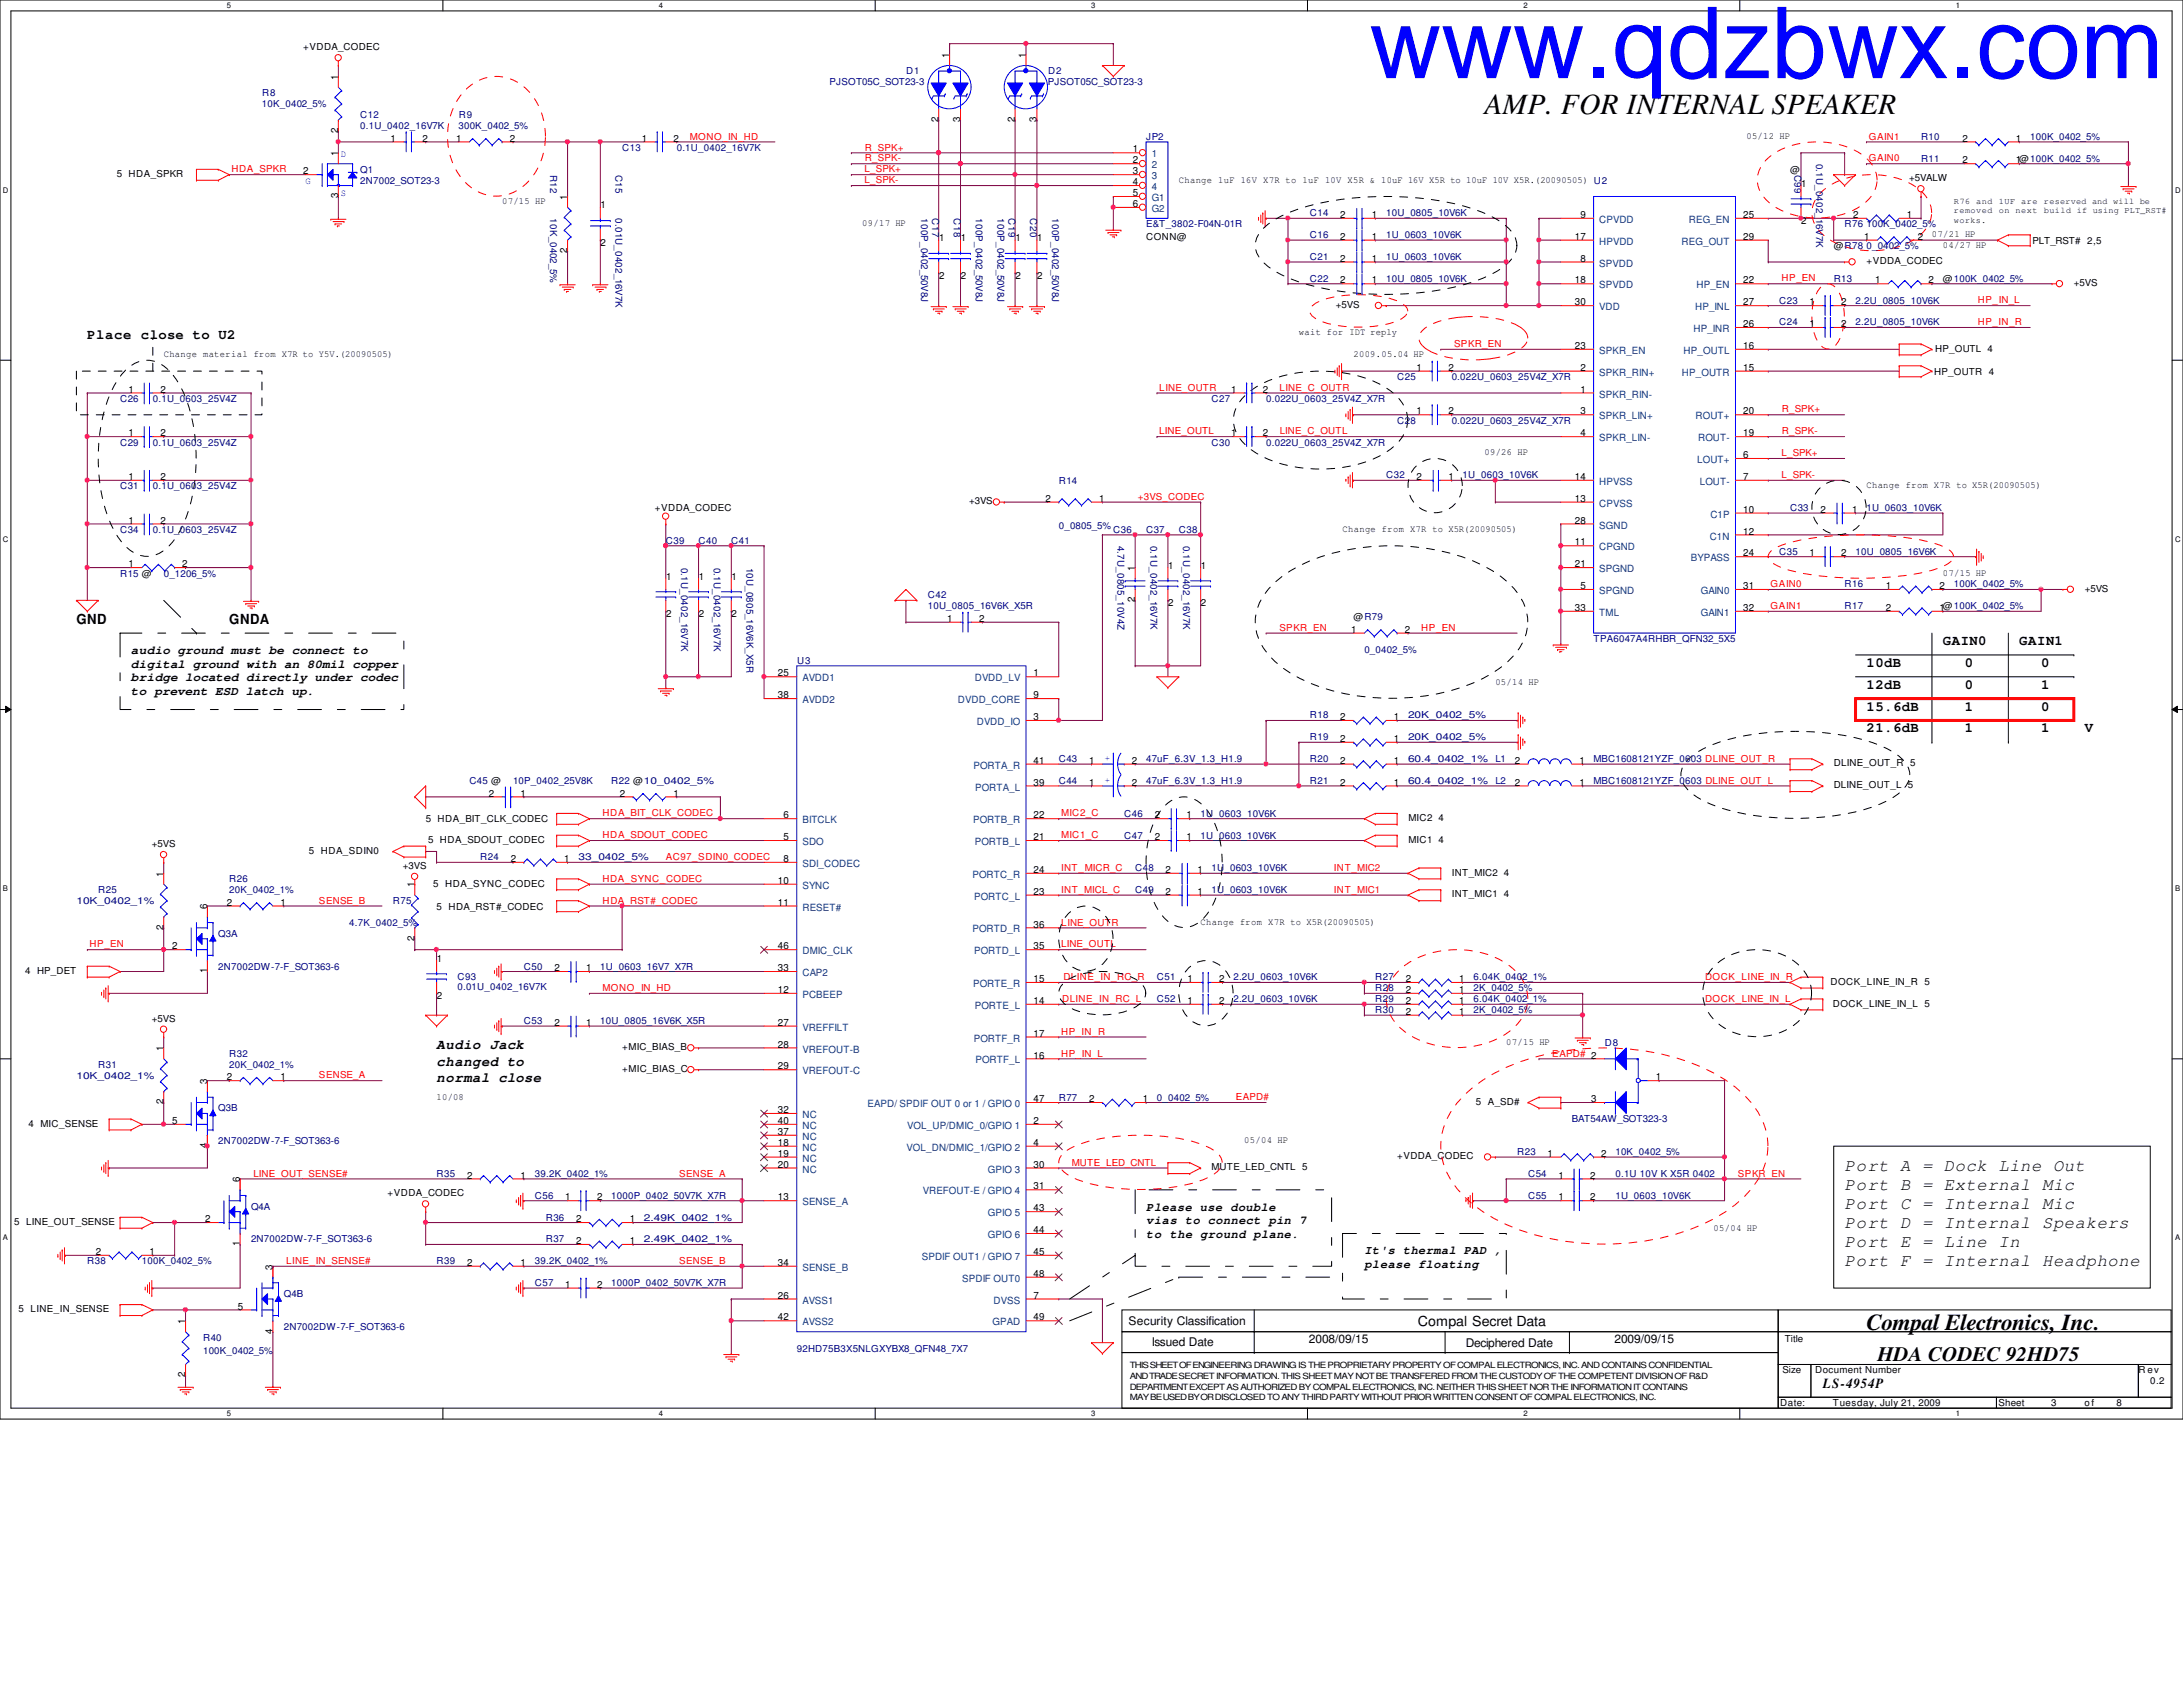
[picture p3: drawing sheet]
<svg xmlns="http://www.w3.org/2000/svg" width="279mm" height="216mm" viewBox="0 0 279 216" stroke-linecap="round" stroke-linejoin="round" font-family="sans-serif">
<defs><g id="words">
<text font-size="12.7" fill="#00f" x="175.3" y="10">www.qdzbwx.com</text>
<text font-size="3.8" x="190" y="14.6">AMP. FOR INTERNAL SPEAKER</text>
<text font-size="2.9" x="238.9" y="170.3">Compal Electronics, Inc.</text>
<text font-size="2.6" x="240.3" y="174.2">HDA CODEC 92HD75</text>
<g font-size="2.2">
<text x="236.1" y="149.9">Port A = Dock Line Out</text>
<text x="236.1" y="152.3">Port B = External Mic</text>
<text x="236.1" y="154.7">Port C = Internal Mic</text>
<text x="236.1" y="157.1">Port D = Internal Speakers</text>
<text x="236.1" y="159.6">Port E = Line In</text>
<text x="236.1" y="162">Port F = Internal Headphone</text>
</g>
<g font-size="1.8">
<text x="11.2" y="43.4">Place close to U2</text>
<text x="9.8" y="79.9">GND</text>
<text x="29.3" y="79.9">GNDA</text>
<text x="248.7" y="82.5">GAIN0</text>
<text x="258.4" y="82.5">GAIN1</text>
<text x="238.9" y="85.3">10dB</text>
<text x="238.9" y="88.1">12dB</text>
<text x="251.5" y="85.3">0</text>
<text x="251.5" y="88.1">0</text>
<text x="261.2" y="85.3">0</text>
<text x="261.2" y="88.1">1</text>
<text x="238.9" y="90.9">15.6dB</text>
<text x="238.9" y="93.7">21.6dB</text>
<text x="251.5" y="90.9">1</text>
<text x="251.5" y="93.7">1</text>
<text x="261.2" y="93.7">1</text>
<text x="261.2" y="90.9">0</text>
<text x="266.8" y="93.7">V</text>
<text x="55.9" y="134.3">Audio Jack</text>
<text x="55.9" y="136.4">changed to</text>
<text x="55.9" y="138.5">normal close</text>
<text x="181.5" y="169.7">Compal Secret Data</text>
<text x="233.3" y="177.6">LS-4954P</text>
</g>
<g font-size="1.5">
<text x="16.8" y="83.7">audio ground must be connect to</text>
<text x="16.8" y="85.4">digital ground with an 80mil copper</text>
<text x="16.8" y="87.2">bridge located directly under codec</text>
<text x="16.8" y="88.9">to prevent ESD latch up.</text>
<text x="146.7" y="154.9">Please use double</text>
<text x="146.7" y="156.7">vias to connect pin 7</text>
<text x="146.7" y="158.4">to</text>
<text x="149.7" y="158.4">the ground plane.</text>
<text x="174.6" y="160.5">It's thermal PAD ,</text>
<text x="174.6" y="162.3">please floating</text>
<text x="144.4" y="169.6">Security Classification</text>
<text x="147.4" y="172.3">Issued Date</text>
<text x="167.5" y="171.8">2008/09/15</text>
<text x="187.6" y="172.4">Deciphered Date</text>
<text x="206.6" y="171.8">2009/09/15</text>
</g>
<g font-size="1.3">
<text x="43.3" y="10.2" transform="rotate(-90 43.3 10.2)">1</text>
<text x="121.5" y="7.4" transform="rotate(-90 121.5 7.4)">1</text>
<text x="131.3" y="7.4" transform="rotate(-90 131.3 7.4)">1</text>
<text x="43.3" y="17" transform="rotate(-90 43.3 17)">2</text>
<text x="120.1" y="15.6" transform="rotate(-90 120.1 15.6)">2</text>
<text x="122.9" y="15.6" transform="rotate(-90 122.9 15.6)">3</text>
<text x="129.9" y="15.6" transform="rotate(-90 129.9 15.6)">2</text>
<text x="132.7" y="15.6" transform="rotate(-90 132.7 15.6)">3</text>
<text x="38.8" y="22.3">2</text>
<text x="43.3" y="20" transform="rotate(-90 43.3 20)">1</text>
<text x="50" y="18.1">1</text>
<text x="54.1" y="18.1">2</text>
<text x="58.4" y="18.1">1</text>
<text x="65.2" y="18.1">2</text>
<text x="82.1" y="18.1">1</text>
<text x="86.2" y="18.1">2</text>
<text x="145" y="19.5">1</text>
<text x="145" y="20.9">2</text>
<text x="145" y="22.3">3</text>
<text x="145" y="23.7">4</text>
<text x="230.5" y="23.9">1</text>
<text x="251.2" y="20.9">2</text>
<text x="251.2" y="18.1">2</text>
<text x="258" y="20.9">1@100K_0402_5%</text>
<text x="258" y="18.1">1</text>
<text x="43.3" y="25.4" transform="rotate(-90 43.3 25.4)">3</text>
<text x="72.6" y="25.6" transform="rotate(-90 72.6 25.6)">1</text>
<text x="76.9" y="26.7">1</text>
<text x="145" y="25.1">5</text>
<text x="145" y="26.5">6</text>
<text x="171.5" y="27.9">2</text>
<text x="175.6" y="27.9">1</text>
<text x="202.3" y="27.9">9</text>
<text x="223.1" y="27.9">25</text>
<text x="230.5" y="28.7">2</text>
<text x="237.2" y="27.9">2</text>
<text x="244.1" y="27.9">1</text>
<text x="72.6" y="32.4" transform="rotate(-90 72.6 32.4)">2</text>
<text x="76.9" y="31.5">2</text>
<text x="120.2" y="30.9">1</text>
<text x="120.2" y="35.7">2</text>
<text x="123" y="30.9">1</text>
<text x="123" y="35.7">2</text>
<text x="130" y="30.9">1</text>
<text x="130" y="35.7">2</text>
<text x="132.8" y="30.9">1</text>
<text x="132.8" y="35.7">2</text>
<text x="171.5" y="33.5">2</text>
<text x="171.5" y="30.7">2</text>
<text x="175.6" y="33.5">1</text>
<text x="175.6" y="30.7">1</text>
<text x="201.5" y="30.7">17</text>
<text x="202.3" y="33.5">8</text>
<text x="223.1" y="30.7">29</text>
<text x="238.6" y="30.7">1</text>
<text x="245.4" y="30.7">2</text>
<text x="171.5" y="36.3">2</text>
<text x="175.6" y="36.3">1</text>
<text x="201.5" y="36.3">18</text>
<text x="201.5" y="39.1">30</text>
<text x="223.1" y="41.9">26</text>
<text x="223.1" y="39.1">27</text>
<text x="223.1" y="36.3">22</text>
<text x="231.6" y="41.9">1</text>
<text x="231.6" y="39.1">1</text>
<text x="235.7" y="41.9">2</text>
<text x="235.7" y="39.1">2</text>
<text x="240" y="36.3">1</text>
<text x="246.8" y="36.3">2</text>
<text x="181.3" y="47.5">1</text>
<text x="185.4" y="47.5">2</text>
<text x="201.5" y="44.7">23</text>
<text x="202.3" y="47.5">2</text>
<text x="223.1" y="47.5">15</text>
<text x="223.1" y="44.7">16</text>
<text x="16.5" y="50.2">1</text>
<text x="20.5" y="50.2">2</text>
<text x="157.6" y="50.2">1</text>
<text x="161.6" y="50.2">2</text>
<text x="181.3" y="53">1</text>
<text x="185.4" y="53">2</text>
<text x="202.3" y="53">3</text>
<text x="202.3" y="50.2">1</text>
<text x="223.1" y="53">20</text>
<text x="16.5" y="55.8">1</text>
<text x="20.5" y="55.8">2</text>
<text x="157.6" y="55.8">1</text>
<text x="161.6" y="55.8">2</text>
<text x="202.3" y="55.8">4</text>
<text x="223.1" y="58.6">6</text>
<text x="223.1" y="55.8">19</text>
<text x="16.5" y="61.4">1</text>
<text x="20.5" y="61.4">2</text>
<text x="133.8" y="64.2">2</text>
<text x="140.7" y="64.2">1</text>
<text x="181.3" y="61.4">2</text>
<text x="185.4" y="61.4">1</text>
<text x="201.5" y="61.4">14</text>
<text x="201.5" y="64.2">13</text>
<text x="223.1" y="61.4">7</text>
<text x="223.1" y="65.6">10</text>
<text x="233" y="65.6">2</text>
<text x="237.1" y="65.6">1</text>
<text x="16.5" y="67">1</text>
<text x="20.5" y="67">2</text>
<text x="201.5" y="69.8">11</text>
<text x="201.5" y="67">28</text>
<text x="223.1" y="68.4">12</text>
<text x="223.1" y="71.2">24</text>
<text x="231.6" y="71.2">1</text>
<text x="235.7" y="71.2">2</text>
<text x="16.5" y="72.6">1</text>
<text x="23.3" y="72.6">2</text>
<text x="85.3" y="74.2">1</text>
<text x="89.5" y="74.2">1</text>
<text x="93.6" y="74.2">1</text>
<text x="145.2" y="77.1" transform="rotate(-90 145.2 77.1)">2</text>
<text x="145.2" y="73.1" transform="rotate(-90 145.2 73.1)">1</text>
<text x="149.5" y="72.8">1</text>
<text x="149.5" y="77.6">2</text>
<text x="153.7" y="72.8">1</text>
<text x="153.7" y="77.6">2</text>
<text x="201.5" y="72.6">21</text>
<text x="202.3" y="75.4">5</text>
<text x="223.1" y="75.4">31</text>
<text x="241.4" y="75.4">1</text>
<text x="248.2" y="75.4">2</text>
<text x="85.3" y="79">2</text>
<text x="89.5" y="79">2</text>
<text x="93.6" y="79">2</text>
<text x="121.2" y="79.6">1</text>
<text x="125.3" y="79.6">2</text>
<text x="172.9" y="81">1</text>
<text x="179.8" y="81">2</text>
<text x="201.5" y="78.2">33</text>
<text x="223.1" y="78.2">32</text>
<text x="241.4" y="78.2">2</text>
<text x="248.2" y="78.2">1@100K_0402_5%</text>
<text x="99.6" y="86.6">25</text>
<text x="99.6" y="89.4">38</text>
<text x="132.3" y="86.6">1</text>
<text x="132.3" y="89.4">9</text>
<text x="132.3" y="92.2">3</text>
<text x="171.5" y="95">2</text>
<text x="171.5" y="92.2">2</text>
<text x="178.4" y="95">1</text>
<text x="178.4" y="92.2">1</text>
<text x="62.6" y="101.9">2</text>
<text x="66.6" y="101.9">1</text>
<text x="79.3" y="101.9">2</text>
<text x="86.2" y="101.9">1</text>
<text x="132.3" y="97.7">41</text>
<text x="132.3" y="100.5">39</text>
<text x="139.4" y="97.7">1</text>
<text x="139.4" y="100.5">1</text>
<text x="144.9" y="97.7">2</text>
<text x="144.9" y="100.5">2</text>
<text x="171.5" y="97.7">2</text>
<text x="171.5" y="100.5">2</text>
<text x="178.4" y="97.7">1</text>
<text x="178.4" y="100.5">1</text>
<text x="193.9" y="100.5">2</text>
<text x="193.9" y="97.7">2</text>
<text x="202.1" y="100.5">1</text>
<text x="202.1" y="97.7">1</text>
<text x="100.3" y="104.7">6</text>
<text x="100.3" y="107.5">5</text>
<text x="132.3" y="104.7">22</text>
<text x="132.3" y="107.5">21</text>
<text x="147.8" y="107.5">2</text>
<text x="147.8" y="104.7">2</text>
<text x="151.8" y="107.5">1</text>
<text x="151.8" y="104.7">1</text>
<text x="20.9" y="112.2" transform="rotate(-90 20.9 112.2)">1</text>
<text x="53" y="113.6" transform="rotate(-90 53 113.6)">1</text>
<text x="65.4" y="110.3">2</text>
<text x="72.2" y="110.3">1</text>
<text x="99.6" y="113.1">10</text>
<text x="100.3" y="110.3">8</text>
<text x="132.3" y="111.7">24</text>
<text x="149.2" y="111.7">2</text>
<text x="153.2" y="111.7">1</text>
<text x="20.9" y="119" transform="rotate(-90 20.9 119)">2</text>
<text x="26.5" y="116.4" transform="rotate(-90 26.5 116.4)">6</text>
<text x="29" y="115.9">2</text>
<text x="35.9" y="115.9">1</text>
<text x="99.6" y="115.9">11</text>
<text x="132.3" y="114.5">23</text>
<text x="132.3" y="118.7">36</text>
<text x="149.2" y="114.5">2</text>
<text x="153.2" y="114.5">1</text>
<text x="22.1" y="121.5">2</text>
<text x="26.5" y="124.6" transform="rotate(-90 26.5 124.6)">1</text>
<text x="53" y="120.4" transform="rotate(-90 53 120.4)">2</text>
<text x="55.9" y="123.1">1</text>
<text x="71" y="124.3">2</text>
<text x="75" y="124.3">1</text>
<text x="99.6" y="124.3">33</text>
<text x="99.6" y="121.5">46</text>
<text x="132.3" y="121.5">35</text>
<text x="132.3" y="125.7">15</text>
<text x="152" y="125.7">1</text>
<text x="156" y="125.7">2</text>
<text x="179.9" y="125.7">2</text>
<text x="186.8" y="125.7">1</text>
<text x="55.9" y="127.9">2</text>
<text x="71" y="131.3">2</text>
<text x="75" y="131.3">1</text>
<text x="99.6" y="127.1">12</text>
<text x="99.6" y="131.3">27</text>
<text x="132.3" y="128.5">14</text>
<text x="152" y="128.5">1</text>
<text x="156" y="128.5">2</text>
<text x="179.9" y="127.1">2</text>
<text x="179.9" y="129.9">2</text>
<text x="179.9" y="128.5">2</text>
<text x="186.8" y="127.1">1</text>
<text x="186.8" y="129.9">1</text>
<text x="186.8" y="128.5">1</text>
<text x="20.9" y="134.5" transform="rotate(-90 20.9 134.5)">1</text>
<text x="99.6" y="134.1">28</text>
<text x="99.6" y="136.9">29</text>
<text x="132.3" y="132.7">17</text>
<text x="132.3" y="135.5">16</text>
<text x="20.9" y="141.4" transform="rotate(-90 20.9 141.4)">2</text>
<text x="22.1" y="143.8">5</text>
<text x="26.5" y="138.7" transform="rotate(-90 26.5 138.7)">3</text>
<text x="29" y="138.3">2</text>
<text x="35.9" y="138.3">1</text>
<text x="99.6" y="142.5">32</text>
<text x="99.6" y="143.8">40</text>
<text x="132.3" y="141.1">47</text>
<text x="132.3" y="143.8">2</text>
<text x="139.4" y="141.1">2</text>
<text x="146.3" y="141.1">1</text>
<text x="203.7" y="141.1">3</text>
<text x="211.9" y="138.3">1</text>
<text x="26.5" y="146.9" transform="rotate(-90 26.5 146.9)">4</text>
<text x="99.6" y="145.2">37</text>
<text x="99.6" y="146.6">18</text>
<text x="99.6" y="148">19</text>
<text x="99.6" y="149.4">20</text>
<text x="132.3" y="146.6">4</text>
<text x="132.3" y="149.4">30</text>
<text x="198.1" y="148">1</text>
<text x="204.9" y="148">2</text>
<text x="30.7" y="151.3" transform="rotate(-90 30.7 151.3)">6</text>
<text x="59.8" y="150.8">2</text>
<text x="66.6" y="150.8">1</text>
<text x="72.3" y="153.6">1</text>
<text x="76.4" y="153.6">2</text>
<text x="99.6" y="153.6">13</text>
<text x="132.3" y="152.2">31</text>
<text x="132.3" y="155">43</text>
<text x="199.5" y="150.8">1</text>
<text x="199.5" y="153.6">1</text>
<text x="203.5" y="150.8">2</text>
<text x="203.5" y="153.6">2</text>
<text x="12.3" y="160.6">2</text>
<text x="19.1" y="160.6">1</text>
<text x="26.2" y="156.4">2</text>
<text x="30.7" y="159.5" transform="rotate(-90 30.7 159.5)">1</text>
<text x="73.7" y="156.4">2</text>
<text x="73.7" y="159.2">2</text>
<text x="80.6" y="156.4">1</text>
<text x="80.6" y="159.2">1</text>
<text x="132.3" y="157.8">44</text>
<text x="132.3" y="160.6">45</text>
<text x="30.4" y="167.6">5</text>
<text x="34.9" y="162.5" transform="rotate(-90 34.9 162.5)">3</text>
<text x="59.8" y="162">2</text>
<text x="66.6" y="162">1</text>
<text x="72.3" y="164.8">1</text>
<text x="76.4" y="164.8">2</text>
<text x="99.6" y="162">34</text>
<text x="99.6" y="166.2">26</text>
<text x="132.3" y="166.2">7</text>
<text x="132.3" y="163.4">48</text>
<text x="23.7" y="169.5" transform="rotate(-90 23.7 169.5)">1</text>
<text x="34.9" y="170.7" transform="rotate(-90 34.9 170.7)">4</text>
<text x="99.6" y="169">42</text>
<text x="132.3" y="169">49</text>
<text x="23.7" y="176.3" transform="rotate(-90 23.7 176.3)">2</text>
</g>
<g font-size="1.3" fill="#004080">
<text x="147.4" y="20.2">1</text>
<text x="147.4" y="21.5">2</text>
<text x="147.4" y="22.9">3</text>
<text x="147.4" y="24.3">4</text>
<text x="147.4" y="25.7">G1</text>
<text x="147.4" y="27.1">G2</text>
<text x="204.7" y="28.5">CPVDD</text>
<text x="216.2" y="28.5">REG_EN</text>
<text x="204.7" y="34.1">SPVDD</text>
<text x="204.7" y="31.3">HPVDD</text>
<text x="215.2" y="31.3">REG_OUT</text>
<text x="204.7" y="36.9">SPVDD</text>
<text x="204.7" y="39.7">VDD</text>
<text x="217" y="39.7">HP_INL</text>
<text x="217.1" y="36.9">HP_EN</text>
<text x="204.7" y="45.3">SPKR_EN</text>
<text x="215.5" y="45.3">HP_OUTL</text>
<text x="216.7" y="42.5">HP_INR</text>
<text x="204.7" y="53.7">SPKR_LIN+</text>
<text x="204.7" y="50.9">SPKR_RIN-</text>
<text x="204.7" y="48.1">SPKR_RIN+</text>
<text x="215.3" y="48.1">HP_OUTR</text>
<text x="217" y="53.7">ROUT+</text>
<text x="204.7" y="56.5">SPKR_LIN-</text>
<text x="217.2" y="59.3">LOUT+</text>
<text x="217.3" y="56.5">ROUT-</text>
<text x="204.7" y="62.1">HPVSS</text>
<text x="204.7" y="64.9">CPVSS</text>
<text x="217.6" y="62.1">LOUT-</text>
<text x="204.7" y="70.4">CPGND</text>
<text x="204.7" y="67.6">SGND</text>
<text x="216.4" y="71.8">BYPASS</text>
<text x="218.8" y="69">C1N</text>
<text x="218.9" y="66.3">C1P</text>
<text x="204.7" y="76">SPGND</text>
<text x="204.7" y="73.2">SPGND</text>
<text x="217.7" y="76">GAIN0</text>
<text x="204.7" y="78.8">TML</text>
<text x="217.7" y="78.8">GAIN1</text>
<text x="102.7" y="87.2">AVDD1</text>
<text x="124.8" y="87.2">DVDD_LV</text>
<text x="102.7" y="90">AVDD2</text>
<text x="122.6" y="90">DVDD_CORE</text>
<text x="125" y="92.8">DVDD_IO</text>
<text x="124.6" y="98.4">PORTA_R</text>
<text x="124.8" y="101.2">PORTA_L</text>
<text x="102.7" y="105.4">BITCLK</text>
<text x="124.5" y="105.4">PORTB_R</text>
<text x="102.7" y="108.2">SDO</text>
<text x="102.7" y="111">SDI_CODEC</text>
<text x="102.7" y="113.7">SYNC</text>
<text x="124.5" y="112.4">PORTC_R</text>
<text x="124.8" y="108.2">PORTB_L</text>
<text x="102.7" y="116.5">RESET#</text>
<text x="124.5" y="119.3">PORTD_R</text>
<text x="124.7" y="115.1">PORTC_L</text>
<text x="102.7" y="124.9">CAP2</text>
<text x="102.7" y="122.1">DMIC_CLK</text>
<text x="124.7" y="122.1">PORTD_L</text>
<text x="102.7" y="127.7">PCBEEP</text>
<text x="102.7" y="131.9">VREFFILT</text>
<text x="124.5" y="126.3">PORTE_R</text>
<text x="124.8" y="129.1">PORTE_L</text>
<text x="102.7" y="134.7">VREFOUT-B</text>
<text x="102.7" y="137.5">VREFOUT-C</text>
<text x="124.6" y="133.3">PORTF_R</text>
<text x="124.8" y="136.1">PORTF_L</text>
<text x="102.7" y="143.1">NC</text>
<text x="111" y="141.7">EAPD/ SPDIF OUT 0 or 1 / GPIO 0</text>
<text x="102.7" y="144.5">NC</text>
<text x="102.7" y="145.9">NC</text>
<text x="102.7" y="147.3">NC</text>
<text x="102.7" y="148.7">NC</text>
<text x="116" y="147.3">VOL_DN/DMIC_1/GPIO 2</text>
<text x="116.1" y="144.5">VOL_UP/DMIC_0/GPIO 1</text>
<text x="102.7" y="154.3">SENSE_A</text>
<text x="102.7" y="150.1">NC</text>
<text x="118.1" y="152.9">VREFOUT-E / GPIO 4</text>
<text x="126.4" y="150.1">GPIO 3</text>
<text x="126.4" y="155.7">GPIO 5</text>
<text x="118" y="161.2">SPDIF OUT1 / GPIO 7</text>
<text x="126.4" y="158.5">GPIO 6</text>
<text x="102.7" y="162.6">SENSE_B</text>
<text x="102.7" y="166.8">AVSS1</text>
<text x="123.1" y="164">SPDIF OUT0</text>
<text x="127.2" y="166.8">DVSS</text>
<text x="102.7" y="169.6">AVSS2</text>
<text x="127" y="169.6">GPAD</text>
</g>
<g font-size="1.2">
<text x="38.8" y="6.4">+VDDA_CODEC</text>
<text x="223.5" y="17.8">05/12 HP</text>
<text x="14.9" y="22.6">5 HDA_SPKR</text>
<text x="150.9" y="23.4">Change 1uF 16V X7R to 1uF 10V X5R &amp; 10uF 16V X5R to 10uF 10V X5R.(20090505) U2</text>
<text x="229.1" y="22.1">@</text>
<text x="244.3" y="23.2">+5VALW</text>
<text x="64.3" y="26.2">07/15 HP</text>
<text x="110.4" y="29">09/17 HP</text>
<text x="146.7" y="30.8">CONN@</text>
<text x="234.7" y="31.9">@R78 0_0402_5%</text>
<text x="238.9" y="33.8">+VDDA_CODEC</text>
<text x="247.3" y="30.4">07/21 HP</text>
<text x="248.7" y="31.7">04/27 HP</text>
<text x="260.1" y="31.2">PLT_RST# 2,5</text>
<text x="171" y="39.4">+5VS</text>
<text x="248.7" y="36.1">@100K_0402_5%</text>
<text x="265.4" y="36.6">+5VS</text>
<text x="21" y="45.7">Change material from X7R to Y5V.(20090505)</text>
<text x="166.2" y="42.9">wait for IDT reply</text>
<text x="173.2" y="45.7">2009.05.04 HP</text>
<text x="247.6" y="48">HP_OUTR 4</text>
<text x="247.7" y="45">HP_OUTL 4</text>
<text x="190" y="58.3">09/26 HP</text>
<text x="83.8" y="65.4">+VDDA_CODEC</text>
<text x="124" y="64.6">+3VS</text>
<text x="238.9" y="62.5">Change from X7R to X5R(20090505)</text>
<text x="171.8" y="68.1">Change from X7R to X5R(20090505)</text>
<text x="248.7" y="73.7">07/15 HP</text>
<text x="266.8" y="75.7">+5VS</text>
<text x="173.2" y="79.4">@R79</text>
<text x="191.4" y="87.6">05/14 HP</text>
<text x="234.7" y="98.1">DLINE_OUT_R 5</text>
<text x="234.7" y="100.9">DLINE_OUT_L 5</text>
<text x="54.5" y="105.2">5 HDA_BIT_CLK_CODEC</text>
<text x="54.8" y="107.9">5 HDA_SDOUT_CODEC</text>
<text x="180.3" y="105.1">MIC2 4</text>
<text x="180.3" y="107.9">MIC1 4</text>
<text x="19.4" y="108.4">+5VS</text>
<text x="39.5" y="109.3">5 HDA_SDIN0</text>
<text x="51.6" y="111.2">+3VS</text>
<text x="55.5" y="113.5">5 HDA_SYNC_CODEC</text>
<text x="185.8" y="112.1">INT_MIC2 4</text>
<text x="55.9" y="116.4">5 HDA_RST#_CODEC</text>
<text x="153.7" y="118.4">Change from X7R to X5R(20090505)</text>
<text x="185.8" y="114.9">INT_MIC1 4</text>
<text x="3.2" y="124.6">4 HP_DET</text>
<text x="19.4" y="130.8">+5VS</text>
<text x="234.3" y="126">DOCK_LINE_IN_R 5</text>
<text x="234.6" y="128.8">DOCK_LINE_IN_L 5</text>
<text x="79.6" y="137.2">+MIC_BIAS_C</text>
<text x="79.6" y="134.4">+MIC_BIAS_B</text>
<text x="192.8" y="133.7">07/15 HP</text>
<text x="55.9" y="140.7">10/08</text>
<text x="188.9" y="141.4">5 A_SD#</text>
<text x="3.6" y="144.2">4 MIC_SENSE</text>
<text x="155.1" y="149.8">MUTE_LED_CNTL 5</text>
<text x="159.3" y="146.3">05/04 HP</text>
<text x="178.8" y="148.4">+VDDA_CODEC</text>
<text x="49.6" y="153.1">+VDDA_CODEC</text>
<text x="1.8" y="156.8">5 LINE_OUT_SENSE</text>
<text x="219.3" y="157.5">05/04 HP</text>
<text x="2.4" y="167.9">5 LINE_IN_SENSE</text>
<text x="228.4" y="171.7">Title</text>
<text x="227.8" y="180">Date:</text>
<text x="228.1" y="175.8">Size</text>
<text x="232.3" y="175.8">Document Number</text>
<text x="234.6" y="180">Tuesday, July 21, 2009</text>
<text x="255.8" y="180">Sheet</text>
<text x="262.5" y="180">3</text>
<text x="266.8" y="180">of</text>
<text x="270.9" y="180">8</text>
<text x="273.7" y="175.8">R ev</text>
<text x="275.2" y="177.2">0.2</text>
</g>
<g font-size="1.2" fill="#000080">
<text x="106.2" y="10.9">PJSOT05C_SOT23-3</text>
<text x="116" y="9.5">D1</text>
<text x="134.1" y="10.9">PJSOT05C_SOT23-3</text>
<text x="134.2" y="9.5">D2</text>
<text x="33.5" y="13.7">10K_0402_5%</text>
<text x="33.6" y="12.3">R8</text>
<text x="46.1" y="15.1">C12</text>
<text x="46.1" y="16.5">0.1U_0402_16V7K</text>
<text x="58.7" y="16.5">300K_0402_5%</text>
<text x="58.7" y="15.1">R9</text>
<text x="146.7" y="17.9">JP2</text>
<text x="245.9" y="17.9">R10</text>
<text x="259.8" y="17.9">100K_0402_5%</text>
<text x="46.1" y="22.1">Q1</text>
<text x="46.1" y="23.5">2N7002_SOT23-3</text>
<text x="70.4" y="22.4" transform="rotate(90 70.4 22.4)">R12</text>
<text x="78.8" y="22.4" transform="rotate(90 78.8 22.4)">C15</text>
<text x="79.6" y="19.3">C13</text>
<text x="86.6" y="19.3">0.1U_0402_16V7K</text>
<text x="229.7" y="22.4" transform="rotate(90 229.7 22.4)">C99</text>
<text x="232.5" y="21" transform="rotate(90 232.5 21)">0.1U_0402_16V7K</text>
<text x="245.9" y="20.7">R11</text>
<text x="70.4" y="27.9" transform="rotate(90 70.4 27.9)">10K_0402_5%</text>
<text x="78.8" y="27.9" transform="rotate(90 78.8 27.9)">0.01U_0402_16V7K</text>
<text x="117.9" y="27.9" transform="rotate(90 117.9 27.9)">100P_0402_50V8J</text>
<text x="119.3" y="27.9" transform="rotate(90 119.3 27.9)">C17</text>
<text x="122.1" y="27.9" transform="rotate(90 122.1 27.9)">C18</text>
<text x="124.9" y="27.9" transform="rotate(90 124.9 27.9)">100P_0402_50V8J</text>
<text x="127.7" y="27.9" transform="rotate(90 127.7 27.9)">100P_0402_50V8J</text>
<text x="129.1" y="27.9" transform="rotate(90 129.1 27.9)">C19</text>
<text x="131.9" y="27.9" transform="rotate(90 131.9 27.9)">C20</text>
<text x="134.7" y="27.9" transform="rotate(90 134.7 27.9)">100P_0402_50V8J</text>
<text x="146.7" y="29.1">E&amp;T_3802-F04N-01R</text>
<text x="167.6" y="27.7">C14</text>
<text x="177.4" y="27.7">10U_0805_10V6K</text>
<text x="236.1" y="29.1">R76 100K_0402_5%</text>
<text x="167.6" y="33.3">C21</text>
<text x="167.6" y="30.5">C16</text>
<text x="177.4" y="33.3">1U_0603_10V6K</text>
<text x="177.4" y="30.5">1U_0603_10V6K</text>
<text x="167.6" y="36.1">C22</text>
<text x="177.4" y="36.1">10U_0805_10V6K</text>
<text x="227.7" y="41.7">C24</text>
<text x="227.7" y="38.9">C23</text>
<text x="234.7" y="36.1">R13</text>
<text x="237.5" y="41.7">2.2U_0805_10V6K</text>
<text x="237.5" y="38.9">2.2U_0805_10V6K</text>
<text x="15.4" y="51.4">C26</text>
<text x="19.6" y="51.4">0.1U_0603_25V4Z</text>
<text x="155.1" y="51.4">C27</text>
<text x="162.1" y="51.4">0.022U_0603_25V4Z_X7R</text>
<text x="178.8" y="48.6">C25</text>
<text x="185.8" y="48.6">0.022U_0603_25V4Z_X7R</text>
<text x="15.4" y="57">C29</text>
<text x="19.6" y="57">0.1U_0603_25V4Z</text>
<text x="155.1" y="57">C30</text>
<text x="162.1" y="57">0.022U_0603_25V4Z_X7R</text>
<text x="178.8" y="54.2">C28</text>
<text x="185.8" y="54.2">0.022U_0603_25V4Z_X7R</text>
<text x="15.4" y="62.6">C31</text>
<text x="19.6" y="62.6">0.1U_0603_25V4Z</text>
<text x="135.5" y="61.9">R14</text>
<text x="177.4" y="61.2">C32</text>
<text x="187.2" y="61.2">1U_0603_10V6K</text>
<text x="229.1" y="65.4">C33</text>
<text x="238.9" y="65.4">1U_0603_10V6K</text>
<text x="15.4" y="68.2">C34</text>
<text x="19.6" y="68.2">0.1U_0603_25V4Z</text>
<text x="85.2" y="69.6">C39</text>
<text x="89.4" y="69.6">C40</text>
<text x="93.6" y="69.6">C41</text>
<text x="135.5" y="67.6">0_0805_5%</text>
<text x="142.5" y="68.2">C36</text>
<text x="143" y="69.8" transform="rotate(90 143 69.8)">4.7U_0805_10V4Z</text>
<text x="146.7" y="68.2">C37</text>
<text x="147.2" y="69.8" transform="rotate(90 147.2 69.8)">0.1U_0402_16V7K</text>
<text x="150.9" y="68.2">C38</text>
<text x="151.4" y="69.8" transform="rotate(90 151.4 69.8)">0.1U_0402_16V7K</text>
<text x="227.7" y="71">C35</text>
<text x="237.5" y="71">10U_0805_16V6K</text>
<text x="15.4" y="73.8">R15 @</text>
<text x="21" y="73.8">0_1206_5%</text>
<text x="87.2" y="72.6" transform="rotate(90 87.2 72.6)">0.1U_0402_16V7K</text>
<text x="91.4" y="72.6" transform="rotate(90 91.4 72.6)">0.1U_0402_16V7K</text>
<text x="95.5" y="72.6" transform="rotate(90 95.5 72.6)">10U_0805_16V6K_X5R</text>
<text x="118.7" y="76.6">C42</text>
<text x="118.7" y="78">10U_0805_16V6K_X5R</text>
<text x="236.1" y="75.2">R16</text>
<text x="236.1" y="78">R17</text>
<text x="250.1" y="75.2">100K_0402_5%</text>
<text x="174.6" y="83.6">0_0402_5%</text>
<text x="204" y="82.2">TPA6047A4RHBR_QFN32_5X5</text>
<text x="102" y="85">U3</text>
<text x="167.6" y="94.7">R19</text>
<text x="167.6" y="91.9">R18</text>
<text x="180.2" y="94.7">20K_0402_5%</text>
<text x="180.2" y="91.9">20K_0402_5%</text>
<text x="60.1" y="100.3">C45 @</text>
<text x="65.7" y="100.3">10P_0402_25V8K</text>
<text x="78.2" y="100.3">R22 @10_0402_5%</text>
<text x="135.5" y="97.5">C43</text>
<text x="135.5" y="100.3">C44</text>
<text x="146.7" y="97.5">47uF_6.3V_1.3_H1.9</text>
<text x="146.7" y="100.3">47uF_6.3V_1.3_H1.9</text>
<text x="167.6" y="97.5">R20</text>
<text x="167.6" y="100.3">R21</text>
<text x="180.2" y="97.5">60.4_0402_1%</text>
<text x="180.2" y="100.3">60.4_0402_1%</text>
<text x="191.4" y="100.3">L2</text>
<text x="191.4" y="97.5">L1</text>
<text x="204" y="100.3">MBC1608121YZF_0603 DLINE_OUT_L</text>
<text x="204" y="97.5">MBC1608121YZF_0603 DLINE_OUT_R</text>
<text x="143.9" y="107.3">C47</text>
<text x="143.9" y="104.5">C46</text>
<text x="153.7" y="107.3">1U_0603_10V6K</text>
<text x="153.7" y="104.5">1U_0603_10V6K</text>
<text x="29.3" y="112.9">R26</text>
<text x="61.5" y="110.1">R24</text>
<text x="74" y="110.1">33_0402_5%</text>
<text x="145.3" y="111.5">C48</text>
<text x="155.1" y="111.5">1U_0603_10V6K</text>
<text x="9.8" y="115.7">10K_0402_1%</text>
<text x="12.6" y="114.3">R25</text>
<text x="27.9" y="119.9">Q3A</text>
<text x="29.3" y="114.3">20K_0402_1%</text>
<text x="44.7" y="118.5">4.7K_0402_5%</text>
<text x="50.3" y="115.7">R75</text>
<text x="145.3" y="114.3">C49</text>
<text x="155.1" y="114.3">1U_0603_10V6K</text>
<text x="27.9" y="124.1">2N7002DW-7-F_SOT363-6</text>
<text x="58.5" y="125.5">C93</text>
<text x="67.1" y="124.1">C50</text>
<text x="76.8" y="124.1">1U_0603_16V7_X7R</text>
<text x="148.1" y="125.5">C51</text>
<text x="157.9" y="125.5">2.2U_0603_10V6K</text>
<text x="176" y="125.5">R27</text>
<text x="188.6" y="125.5">6.04K_0402_1%</text>
<text x="58.5" y="126.7">0.01U_0402_16V7K</text>
<text x="67.1" y="131.1">C53</text>
<text x="76.8" y="131.1">10U_0805_16V6K_X5R</text>
<text x="148.1" y="128.3">C52</text>
<text x="157.9" y="128.3">2.2U_0603_10V6K</text>
<text x="176" y="126.9">R28</text>
<text x="176" y="129.7">R30</text>
<text x="176" y="128.3">R29</text>
<text x="188.6" y="126.9">2K_0402_5%</text>
<text x="188.6" y="129.7">2K_0402_5%</text>
<text x="188.6" y="128.3">6.04K_0402_1%</text>
<text x="12.6" y="136.7">R31</text>
<text x="29.3" y="135.3">R32</text>
<text x="29.3" y="136.7">20K_0402_1%</text>
<text x="205.4" y="133.9">D8</text>
<text x="9.8" y="138">10K_0402_1%</text>
<text x="27.9" y="142.2">Q3B</text>
<text x="135.5" y="140.8">R77</text>
<text x="148.1" y="140.8">0_0402_5%</text>
<text x="201.2" y="143.6">BAT54AW_SOT323-3</text>
<text x="27.9" y="146.4">2N7002DW-7-F_SOT363-6</text>
<text x="194.2" y="147.8">R23</text>
<text x="206.8" y="147.8">10K_0402_5%</text>
<text x="32.1" y="154.8">Q4A</text>
<text x="55.9" y="150.6">R35</text>
<text x="68.5" y="150.6">39.2K_0402_1%</text>
<text x="68.5" y="153.4">C56</text>
<text x="78.2" y="153.4">1000P_0402_50V7K_X7R</text>
<text x="195.6" y="150.6">C54</text>
<text x="195.6" y="153.4">C55</text>
<text x="206.8" y="150.6">0.1U 10V K X5R 0402</text>
<text x="206.8" y="153.4">1U_0603_10V6K</text>
<text x="11.2" y="161.8">R38</text>
<text x="18.2" y="161.8">100K_0402_5%</text>
<text x="32.1" y="159">2N7002DW-7-F_SOT363-6</text>
<text x="55.9" y="161.8">R39</text>
<text x="68.5" y="161.8">39.2K_0402_1%</text>
<text x="69.8" y="156.2">R36</text>
<text x="69.8" y="159">R37</text>
<text x="82.4" y="156.2">2.49K_0402_1%</text>
<text x="82.4" y="159">2.49K_0402_1%</text>
<text x="36.3" y="166">Q4B</text>
<text x="68.5" y="164.6">C57</text>
<text x="78.2" y="164.6">1000P_0402_50V7K_X7R</text>
<text x="26" y="171.6">R40</text>
<text x="26" y="173.3">100K_0402_5%</text>
<text x="36.3" y="170.2">2N7002DW-7-F_SOT363-6</text>
<text x="102" y="173">92HD75B3X5NLGXYBX8_QFN48_7X7</text>
</g>
<g font-size="1.2" fill="#f00">
<text x="88.3" y="17.9">MONO_IN_HD</text>
<text x="239.2" y="17.9">GAIN1</text>
<text x="29.6" y="22.1">HDA_SPKR</text>
<text x="110.7" y="23.5">L_SPK-</text>
<text x="110.7" y="22.1">L_SPK+</text>
<text x="110.7" y="19.3">R_SPK+</text>
<text x="110.7" y="20.7">R_SPK-</text>
<text x="239.2" y="20.7">GAIN0</text>
<text x="228" y="36">HP_EN</text>
<text x="253.2" y="38.8">HP_IN_L</text>
<text x="253.2" y="41.6">HP_IN_R</text>
<text x="186.1" y="44.4">SPKR_EN</text>
<text x="148.4" y="50">LINE_OUTR</text>
<text x="163.7" y="50">LINE_C_OUTR</text>
<text x="228" y="52.8">R_SPK+</text>
<text x="148.4" y="55.6">LINE_OUTL</text>
<text x="163.8" y="55.6">LINE_C_OUTL</text>
<text x="228" y="58.4">L_SPK+</text>
<text x="228" y="55.6">R_SPK-</text>
<text x="145.6" y="64">+3VS_CODEC</text>
<text x="228" y="61.2">L_SPK-</text>
<text x="226.6" y="75.1">GAIN0</text>
<text x="226.6" y="77.9">GAIN1</text>
<text x="163.7" y="80.7">SPKR_EN</text>
<text x="181.9" y="80.7">HP_EN</text>
<text x="77.1" y="107.3">HDA_SDOUT_CODEC</text>
<text x="77.1" y="104.5">HDA_BIT_CLK_CODEC</text>
<text x="135.8" y="104.5">MIC2_C</text>
<text x="135.8" y="107.3">MIC1_C</text>
<text x="77.1" y="112.9">HDA_SYNC_CODEC</text>
<text x="85.2" y="110.1">AC97_SDIN0_CODEC</text>
<text x="135.8" y="111.5">INT_MICR_C</text>
<text x="170.7" y="111.5">INT_MIC2</text>
<text x="40.8" y="115.7">SENSE_B</text>
<text x="77.1" y="115.7">HDA_RST#_CODEC</text>
<text x="135.8" y="118.4">LINE_OUTR</text>
<text x="135.8" y="114.3">INT_MICL_C</text>
<text x="170.7" y="114.3">INT_MIC1</text>
<text x="11.5" y="121.2">HP_EN</text>
<text x="135.8" y="121.2">LINE_OUTL</text>
<text x="136.1" y="125.4">DLINE_IN_RC_R</text>
<text x="218.2" y="125.4">DOCK_LINE_IN_R</text>
<text x="77.1" y="126.8">MONO_IN_HD</text>
<text x="135.9" y="128.2">DLINE_IN_RC_L</text>
<text x="218.2" y="128.2">DOCK_LINE_IN_L</text>
<text x="135.8" y="135.2">HP_IN_L</text>
<text x="135.8" y="132.4">HP_IN_R</text>
<text x="198.7" y="135.2">EAPD# 2</text>
<text x="40.8" y="138">SENSE_A</text>
<text x="158.2" y="140.8">EAPD#</text>
<text x="137.2" y="149.2">MUTE_LED_CNTL</text>
<text x="32.4" y="150.6">LINE_OUT_SENSE#</text>
<text x="86.9" y="150.6">SENSE_A</text>
<text x="222.4" y="150.6">SPKR_EN</text>
<text x="36.6" y="161.8">LINE_IN_SENSE#</text>
<text x="86.9" y="161.8">SENSE_B</text>
</g>
<g font-size="1.2" fill="#00f">
<text x="39.1" y="23.5">G</text>
<text x="43.6" y="20.2">D</text>
<text x="43.6" y="25.1">S</text>
<text x="142" y="100.2" transform="rotate(-90 142 100.2)">+</text>
<text x="142" y="97.4" transform="rotate(-90 142 97.4)">+</text>
</g>
<g font-size="1.1">
<text x="250.1" y="26.1">R76</text>
<text x="250.1" y="27.3">removed</text>
<text x="250.1" y="28.5">works.</text>
<text x="252.9" y="26.1">and</text>
<text x="255.8" y="26.1">1UF</text>
<text x="255.8" y="27.3">on</text>
<text x="258" y="27.3">next</text>
<text x="258.7" y="26.1">are</text>
<text x="261.6" y="26.1">reserved and will be</text>
<text x="261.6" y="27.3">build if using PLT_RST#</text>
<text x="144.6" y="175.1">THIS SHEET OF ENGINEERING DRAWING IS THE PROPRIETARY PROPERTY OF COMPAL ELECTRONICS, INC. AND CONTAINSCONFIDENTIAL</text>
<text x="144.6" y="177.8">DEPARTMENT EXCEPT AS AUTHORIZED BY COMPAL ELECTRONICS, INC. NEITHER THIS SHEET NOR THE INFORMATION ITCONTAINS</text>
<text x="144.6" y="179.2">MAY BE USED BY OR DISCLOSED TO ANY THIRD PARTY WITHOUT PRIOR WRITTEN CONSENT OF COMPAL ELECTRONICS, INC.</text>
<text x="144.6" y="176.5">AND TRADE SECRET INFORMATION. THIS SHEET MAY NOT BETRANSFERED FROM THE CUSTODY OF THE COMPETENT DIVISION OF R&amp;D</text>
</g>
<g font-size="1">
<text x="29" y="1.1">5</text>
<text x="84.3" y="1.1">4</text>
<text x="139.7" y="1.1">3</text>
<text x="195" y="1.1">2</text>
<text x="250.3" y="1.1">1</text>
<text x=".4" y="24.6">D</text>
<text x="278.4" y="24.6">D</text>
<text x=".4" y="69.3">C</text>
<text x="278.4" y="69.3">C</text>
<text x=".4" y="114">B</text>
<text x="278.4" y="114">B</text>
<text x=".4" y="158.7">A</text>
<text x="278.4" y="158.7">A</text>
<text x="29" y="181.3">5</text>
<text x="84.3" y="181.3">4</text>
<text x="139.7" y="181.3">3</text>
<text x="195" y="181.3">2</text>
<text x="250.3" y="181.3">1</text>
</g>
</g></defs>
<path d="M0 0h279.4v181.6h-279.4zM1.4 1.4h276.6v178.8h-276.6z" fill="none" stroke="#000" stroke-width=".13"/>
<g fill="#fff">
<path d="M29 .2h.6v1.1h-.6z"/>
<path d="M29 180.4h.6v1.1h-.6z"/>
</g>
<path d="M56.7 0v1.4M56.7 180.2v1.4" fill="none" stroke="#000" stroke-width=".13"/>
<g fill="#fff">
<path d="M84.3 .2h.6v1.1h-.6z"/>
<path d="M84.3 180.4h.6v1.1h-.6z"/>
</g>
<path d="M112 0v1.4M112 180.2v1.4" fill="none" stroke="#000" stroke-width=".13"/>
<g fill="#fff">
<path d="M139.7 .2h.5v1.1h-.5z"/>
<path d="M139.7 180.4h.5v1.1h-.5z"/>
</g>
<path d="M167.3 0v1.4M167.3 180.2v1.4" fill="none" stroke="#000" stroke-width=".13"/>
<g fill="#fff">
<path d="M195 .2h.5v1.1h-.5z"/>
<path d="M195 180.4h.5v1.1h-.5z"/>
</g>
<path d="M222.7 0v1.4M222.7 180.2v1.4" fill="none" stroke="#000" stroke-width=".13"/>
<g fill="#fff">
<path d="M250.3 .2h.6v1.1h-.6z"/>
<path d="M250.3 180.4h.6v1.1h-.6z"/>
<path d="M.4 23.7h.7v1.1h-.7z"/>
<path d="M278.4 23.7h.7v1.1h-.7z"/>
<path d="M.4 68.5h.7v1.1h-.7z"/>
<path d="M278.4 68.5h.7v1.1h-.7z"/>
</g>
<path d="M0 46.1h1.4M278 46.1h1.4" fill="none" stroke="#000" stroke-width=".13"/>
<g fill="#fff">
<path d="M.4 113.2h.6v1.1h-.6z"/>
<path d="M278.4 113.2h.6v1.1h-.6z"/>
</g>
<path d="M0 90.8h1.4M.7 90.4l.7 .4-.7 .4zM278 90.8l.7-.4v.8zM278 90.8h1.4" fill="none" stroke="#000" stroke-width=".13"/>
<path d="M.7 90.4l.7 .4-.7 .4zM278 90.8l.7-.4v.8z" fill="#000"/>
<g fill="#fff">
<path d="M.4 157.9h.6v1.1h-.6z"/>
<path d="M278.4 157.9h.6v1.1h-.6z"/>
</g>
<g fill="none" stroke="#000" stroke-width=".13">
<path d="M237.5 83.8h27.9M237.5 86.6h27.9M237.5 89.4h27.9M237.5 92.2h27.9M247.3 95h.1M247.3 81v14M257 95h.1M257 81v14M265.4 83.8h.1M265.4 86.6h.1M265.4 89.4h.1M265.4 92.2h.1"/>
<path d="M0 135.5h1.4M278 135.5h1.4M234.7 146.7h40.5v18.1h-40.5zM143.6 167.6h84v2.8h-84zM143.6 170.4h84v2.7h-84zM143.6 173.1h84v7.1h-84zM160.5 170.4h.1M160.5 173.1h.1M160.5 167.6v5.5M185 173.1h.1M185 170.4v2.7M200.9 173.1h.1"/>
<path d="M200.9 170.4v2.7M227.6 167.6h50.3v2.8h-50.3zM227.6 170.4h50.3v4.2h-50.3zM227.6 174.6h4.2v4.2h-4.2zM227.6 178.8h27.9v1.4h-27.9zM231.8 174.6h41.9v4.2h-41.9zM255.5 178.8h22.4v1.4h-22.4zM273.7 174.6h4.2v4.2h-4.2z"/>
</g>
<g fill="none" stroke="#800040" stroke-width=".13">
<path d="M43.3 8.4h.1M43.3 18.2h.1M43.3 16.8h.1M43.3 8.4v1.4M43.3 16.8v2.8M43.3 18.2h7M54.5 18.2h.1M54.5 18.2h4.2M65.7 18.2h.1M65.7 18.2h16.7M72.6 18.2h.1M72.6 18.2v6.9"/>
<path d="M76.8 18.2h.1M76.8 18.2v8.3M86.6 18.2h.1M86.6 18.2h12.6M109 19.6h.1M109 19.6h33.5M120.1 19.6h.1M120.1 15.4h.1M120.1 15.4v15.3M121.5 5.6h.1M121.5 5.6h21M121.5 5.6v1.4"/>
<path d="M122.9 15.4h.1M122.9 15.4v15.3M129.9 15.4h.1M129.9 15.4v15.3M131.3 5.6h.1M131.3 5.6v1.4M132.7 15.4h.1M132.7 15.4v15.3M142.5 5.6h.1M142.5 5.6v2.8M230.5 19.6h.1M230.5 19.6h5.6"/>
<path d="M230.5 19.6v4.1M236.1 19.6h.1M236.1 19.6v2.8M238.9 18.2h.1M238.9 18.2h12.6M258.4 18.2h.1M258.4 18.2h14M272.4 18.2h.1M272.4 18.2v5.5M29.3 22.4h.1M29.3 22.4h9.8M43.3 25.1h.1"/>
<path d="M43.3 25.1v2.8M72.6 32.1h.1M72.6 32.1v4.2M76.8 30.7h.1M76.8 30.7v5.6M109 21h.1M109 23.7h.1M109 22.4h.1M109 22.4h33.5M109 23.7h33.5M109 21h33.5M120.1 34.9h.1"/>
<path d="M120.1 34.9v4.2M122.9 34.9h.1M122.9 21h.1M122.9 34.9v4.2M129.9 22.4h.1M129.9 34.9h.1M129.9 34.9v4.2M132.7 23.7h.1M132.7 34.9h.1M132.7 34.9v4.2M142.5 25.1h.1M142.5 26.5h.1"/>
<path d="M142.5 25.1v4.2M162.1 27.9h.1M162.1 27.9h9.7M164.8 33.5h.1M164.8 30.7h.1M164.8 36.3h.1M164.8 27.9h.1M164.8 33.5h7M164.8 36.3h7M164.8 27.9v8.4M164.8 30.7h7M176 33.5h.1"/>
<path d="M176 27.9h.1M176 30.7h.1M176 36.3h.1M176 33.5h16.8M176 36.3h16.8M176 27.9h16.8M176 30.7h16.8M177.4 39.1h.1M177.4 39.1h22.4M192.8 36.3h.1M192.8 30.7h.1M192.8 33.5h.1"/>
<path d="M192.8 27.9h.1M192.8 39.1h.1M192.8 27.9v11.2M197 39.1h.1M197 36.3h.1M197 27.9h.1M197 33.5h.1M197 30.7h.1M197 33.5h2.8M197 36.3h2.8M197 27.9h2.8M197 30.7h2.8"/>
<path d="M197 27.9v11.2M226.3 33.5h.1M226.3 36.3h.1M226.3 39.1h.1M226.3 27.9h.1M226.3 30.7h.1M226.3 33.5h9.8M226.3 36.3h14M226.3 39.1h5.6M226.3 27.9h11.2M226.3 30.7v2.8M230.5 27.9h.1"/>
<path d="M234.7 27.9h.1M234.7 30.7h.1M234.7 30.7h4.2M234.7 27.9v2.8M236.1 39.1h.1M236.1 22.4h.1M236.1 39.1h23.7M238.9 21h.1M238.9 30.7h.1M238.9 21h12.6M244.5 27.9h1.4M245.9 25.1h.1"/>
<path d="M245.9 27.9h.1M245.9 30.7h9.8M245.9 25.1v2.8M247.3 36.3h.1M247.3 36.3h15.3M255.7 30.7h.1M258.4 21h.1M258.4 21h14M272.4 21h.1M11.2 55.9h.1M11.2 50.3h.1M11.2 50.3h5.6"/>
<path d="M11.2 55.9h5.6M11.2 50.3v26.5M21 55.9h.1M21 50.3h.1M21 50.3h11.1M21 55.9h11.1M32.1 55.9h.1M32.1 50.3h.1M32.1 50.3v26.5M148.1 50.3h.1M148.1 55.9h.1M148.1 50.3h9.8"/>
<path d="M148.1 55.9h9.8M162.1 50.3h.1M162.1 55.9h.1M162.1 50.3h37.7M162.1 55.9h37.7M171.8 47.5h.1M171.8 47.5h9.8M173.2 53.1h.1M173.2 53.1h8.4M184.4 44.7h.1M184.4 44.7h15.4M185.8 47.5h.1"/>
<path d="M185.8 53.1h.1M185.8 47.5h14M185.8 53.1h14M226.3 41.9h.1M226.3 44.7h.1M226.3 47.5h.1M226.3 53.1h.1M226.3 55.9h.1M226.3 58.7h.1M226.3 47.5h16.8M226.3 53.1h9.8M226.3 41.9h5.6"/>
<path d="M226.3 44.7h16.8M226.3 55.9h9.8M226.3 58.7h9.8M236.1 41.9h.1M236.1 41.9h23.7M11.2 67.1h.1M11.2 72.6h.1M11.2 61.5h.1M11.2 67.1h5.6M11.2 61.5h5.6M11.2 72.6h5.6M21 67.1h.1"/>
<path d="M21 61.5h.1M21 67.1h11.1M21 61.5h11.1M23.7 72.6h.1M23.7 72.6h8.4M32.1 72.6h.1M32.1 67.1h.1M32.1 61.5h.1M85.2 69.8h.1M85.2 78.2h.1M85.2 67.1h.1M85.2 69.8h12.6"/>
<path d="M85.2 67.1v6.9M85.2 78.2v9.8M89.4 69.8h.1M89.4 78.2h.1M89.4 69.8v4.2M89.4 78.2v8.4M93.6 69.8h.1M93.6 78.2h.1M93.6 69.8v4.2M93.6 78.2v8.4h-8.4M97.8 69.8h.1M97.8 69.8v19.6"/>
<path d="M116 79.6h.1M116 76.8h.1M116 79.6h5.5M116 76.8v2.8M125.7 79.6h.1M125.7 79.6h9.8M128.5 64.3h.1M128.5 64.3h5.6M135.5 79.6h.1M135.5 79.6v7M141.1 68.5h.1M141.1 64.3h.1"/>
<path d="M141.1 64.3h12.6M141.1 68.5h12.6M141.1 68.5v23.7h-5.6M145.3 68.5h.1M145.3 76.8h.1M145.3 68.5v4.1M145.3 76.8v8.4M149.5 68.5h.1M149.5 76.8h.1M149.5 68.5v4.1M149.5 76.8v9.8M153.7 68.5h.1"/>
<path d="M153.7 64.3h.1M153.7 76.8h.1M153.7 64.3v8.3M153.7 76.8v8.4h-8.4M173.2 61.5h.1M173.2 61.5h8.4M185.8 61.5h.1M185.8 61.5h14M191.4 61.5h.1M191.4 64.3h.1M191.4 64.3h8.4M191.4 61.5v2.8"/>
<path d="M199.8 72.6h.1M199.8 67.1h.1M199.8 69.8h.1M199.8 75.4h.1M199.8 78.2h.1M199.8 67.1v15.3M226.3 65.7h.1M226.3 68.5h.1M226.3 71.2h.1M226.3 61.5h.1M226.3 75.4h.1M226.3 78.2h.1"/>
<path d="M226.3 61.5h9.8M226.3 65.7h7M226.3 71.2h5.6M226.3 75.4h15.4M226.3 78.2h15.4M236.1 71.2h.1M236.1 71.2h16.8M237.5 65.7h.1M237.5 65.7h11.2M248.7 65.7h.1M248.7 75.4h.1M248.7 78.2h.1"/>
<path d="M248.7 65.7v2.8h-22.4M248.7 75.4h15.3M261.2 75.4h.1M261.2 75.4v2.8h-12.5M85.2 86.6h.1M89.4 86.6h.1M97.8 86.6h.1M135.5 92.2h.1M135.5 89.4h.1M135.5 97.8h4.2M135.5 89.4v2.8M139.7 97.8h.1"/>
<path d="M145.3 97.8h.1M145.3 85.2h.1M145.3 97.8h26.5M149.5 85.2h.1M162.1 97.8h.1M162.1 92.2h.1M162.1 81h.1M162.1 92.2v5.6M162.1 92.2h9.7M162.1 81h11.1M166.2 95h.1M166.2 95h5.6"/>
<path d="M166.2 95v5.6M178.8 97.8h.1M178.8 95h.1M178.8 92.2h.1M178.8 97.8h15.4M178.8 95h15.4M178.8 92.2h15.4M180.2 81h.1M180.2 81h14M202.6 97.8h.1M202.6 97.8h26.5M21 110.4h.1"/>
<path d="M21 118.7h.1M21 118.7v5.6h-5.6M21 110.4v1.4M26.5 116h.1M26.5 116h2.8M36.3 116h.1M36.3 116h12.6M54.5 109h.1M54.5 102h.1M54.5 102h8.4M54.5 109h1.4v1.4M55.9 110.4h.1"/>
<path d="M55.9 110.4h9.8M65.7 110.4h.1M67.1 102h.1M67.1 102h12.5M72.6 110.4h.1M72.6 110.4h25.2M75.4 113.2h.1M75.4 107.6h.1M75.4 104.8h.1M75.4 116h.1M75.4 107.6h22.4M75.4 104.8h22.4"/>
<path d="M75.4 113.2h22.4M75.4 116h22.4M79.6 116h.1M79.6 116v5.5M86.6 102h.1M86.6 102h5.6M92.2 104.8h.1M92.2 102h.1M92.2 102v2.8M135.5 118.7h.1M135.5 111.8h.1M135.5 114.6h.1"/>
<path d="M135.5 104.8h.1M135.5 107.6h.1M135.5 107.6h12.6M135.5 104.8h12.6M135.5 100.6h4.2M135.5 118.7h11.2M135.5 111.8h14M135.5 114.6h14M139.7 100.6h.1M145.3 100.6h.1M145.3 100.6h26.5M152.3 107.6h.1"/>
<path d="M152.3 104.8h.1M152.3 107.6h22.3M152.3 104.8h22.3M153.7 111.8h.1M153.7 114.6h.1M153.7 111.8h26.5M153.7 114.6h26.5M166.2 100.6h.1M178.8 100.6h.1M178.8 100.6h15.4M202.6 100.6h.1M202.6 100.6h26.5"/>
<path d="M11.2 121.5h.1M11.2 121.5h11.2M14 127.1h.1M15.4 124.3h.1M21 132.7h.1M21 121.5h.1M21 132.7v1.4M26.5 124.3h.1M26.5 124.3v2.8h-12.5M26.5 138.3h2.8M29.3 138.3h.1M36.3 138.3h.1"/>
<path d="M36.3 138.3h12.6M53.1 121.5h.1M53.1 121.5h26.5M53.1 120.1v1.4M55.9 121.5h.1M55.9 129.9h.1M55.9 121.5v1.4M55.9 127.1v2.8M64.3 131.3h.1M64.3 124.3h.1M64.3 131.3h6.9M64.3 124.3h6.9"/>
<path d="M75.4 127.1h.1M75.4 124.3h.1M75.4 131.3h.1M75.4 131.3h22.4M75.4 124.3h22.4M75.4 127.1h22.4M79.6 121.5h.1M89.4 134.1h.1M89.4 136.9h.1M89.4 134.1h8.4M89.4 136.9h8.4M135.5 135.5h.1"/>
<path d="M135.5 132.7h.1M135.5 125.7h.1M135.5 128.5h.1M135.5 121.5h.1M135.5 128.5h16.8M135.5 125.7h16.8M135.5 121.5h11.2M135.5 135.5h11.2M135.5 132.7h11.2M156.5 125.7h.1M156.5 128.5h.1M156.5 128.5h23.7"/>
<path d="M156.5 125.7h23.7M174.6 128.5h.1M174.6 125.7h.1M174.6 129.9h.1M174.6 127.1h.1M174.6 125.7v1.4M174.6 128.5v1.4M174.6 129.9h5.6M174.6 127.1h5.6M187.2 129.9h.1M187.2 125.7h.1M187.2 128.5h.1"/>
<path d="M187.2 127.1h.1M187.2 128.5h41.9M187.2 125.7h41.9M187.2 129.9h15.4M187.2 127.1h15.4M197 135.5h.1M197 135.5h7M202.6 127.1h.1M202.6 129.9h.1M202.6 127.1v5.6M212.3 138.3h.1M212.3 138.3h8.4"/>
<path d="M220.7 138.3h.1M220.7 138.3v15.4h-16.7M14 149.5h.1M18.2 143.9h.1M18.2 143.9h4.2M19.6 156.5h.1M19.6 156.5h6.9M21 143.9h.1M21 141.1h.1M21 141.1v2.8M22.4 156.5h.1M22.4 156.5v4.2"/>
<path d="M26.5 145.3h.1M26.5 146.7h.1M26.5 145.3v4.2h-12.5M30.7 150.9h.1M30.7 159.3h.1M30.7 159.3v5.5h-11.1M30.7 150.9h29.4M30.7 150.9v2.8M54.5 159.3h.1M54.5 155.1h.1M54.5 156.5h.1M54.5 159.3h19.5"/>
<path d="M54.5 155.1v4.2M54.5 156.5h19.5M67.1 153.7h.1M67.1 150.9h.1M67.1 153.7h5.5M67.1 150.9h27.9M76.8 153.7h.1M76.8 153.7h21M81 159.3h.1M81 156.5h.1M81 159.3h14M95 153.7h.1"/>
<path d="M95 159.3h.1M95 150.9h.1M95 159.3v5.5h-18.2M95 150.9v5.6h-14M135.5 141.1h.1M135.5 149.5h.1M135.5 149.5h14M135.5 141.1h4.2M146.7 141.1h.1M146.7 141.1h15.4M188.6 153.7h.1M188.6 153.7h11.2"/>
<path d="M191.4 148.1h.1M191.4 148.1h7M192.8 150.9h.1M192.8 153.7h.1M192.8 150.9h7M192.8 150.9v2.8M199.8 141.1h.1M199.8 141.1h4.2M204 150.9h.1M204 153.7h.1M204 150.9h26.5M205.4 148.1h.1"/>
<path d="M205.4 148.1h15.3M220.7 150.9h.1M220.7 148.1h.1M8.4 160.7h.1M8.4 160.7h4.2M19.6 160.7h.1M19.6 164.8h.1M19.6 160.7h2.8M19.6 167.6h11.1M22.4 160.7h.1M23.7 176h.1M23.7 167.6h.1"/>
<path d="M23.7 167.6v1.4M23.7 176v1.4M34.9 170.4h.1M34.9 162.1h.1M34.9 162.1h25.2M34.9 162.1v2.7M34.9 170.4v7M67.1 164.8h.1M67.1 162.1h.1M67.1 164.8h5.5M67.1 162.1h30.7M76.8 164.8h.1"/>
<path d="M93.6 166.2h.1M93.6 169h.1M93.6 166.2h4.2M93.6 166.2v7M93.6 169h4.2M95 162.1h.1M135.5 166.2h.1M135.5 166.2h5.6M141.1 166.2h.1M141.1 166.2v5.6"/>
</g>
<g fill="none" stroke="#f00" stroke-width=".13">
<path d="M43.3 8.4h.1M43.3 7.8v.6M141.1 8.4h.1M141.1 8.4h2.8M141.1 8.4l1.4 1.4M142.5 9.8h.1M143.9 8.4h.1M143.9 8.4l-1.4 1.4M25.1 23.1h.1M25.1 21.7h.1M25.1 21.7h2.8M25.1 23.1h2.8"/>
<path d="M25.1 21.7v1.4M27.9 21.7h.1M27.9 23.1h.1M27.9 21.7l1.4 .7M29.3 22.4h.1M29.3 22.4l-1.4 .7M42.3 28.1h.1M42.3 28.1h2M42.6 28.4h1.4M42.9 28.7h.1M42.9 28.7h.8M43.2 28.9h.1"/>
<path d="M43.2 28.9h.2M43.3 27.9h.1M43.3 27.9v.2M44 28.4h.1M71.7 36.4h.1M71.7 36.4h1.9M72 36.7h1.4M72.2 37h.1M72.2 37h.9M72.5 37.3h.1M72.5 37.3h.3M72.6 36.3h.1"/>
<path d="M72.6 36.3v.1M73.4 36.7h.1M75.9 36.4h.1M75.9 36.4h1.9M76.2 36.7h1.4M76.4 37h.1M76.4 37h.9M76.7 37.3h.1M76.7 37.3h.3M76.8 36.3h.1M76.8 36.3v.1M77.6 36.7h.1"/>
<path d="M119.2 39.2h1.9M119.5 39.5h.1M119.5 39.5h1.4M119.7 39.8h.9M120.1 39.1h.1M120.1 39.1v.1M120.6 39.8h.1M121.1 39.2h.1M122 39.2h1.9M122.3 39.5h.1M122.3 39.5h1.4M122.5 39.8h.9"/>
<path d="M122.9 39.1h.1M122.9 39.1v.1M123.4 39.8h.1M123.9 39.2h.1M128.9 39.2h2M129.2 39.5h.1M129.2 39.5h1.4M129.5 39.8h.8M129.9 39.1h.1M129.9 39.1v.1M130.3 39.8h.1M130.9 39.2h.1"/>
<path d="M131.7 39.2h2M132 39.5h.1M132 39.5h1.4M132.3 39.8h.8M132.7 39.1h.1M132.7 39.1v.1M133.1 39.8h.1M133.7 39.2h.1M141.5 29.5h2M141.8 29.8h.1M141.8 29.8h1.4M142.1 30.1h.8"/>
<path d="M142.4 30.3h.2M142.5 29.3h.1M142.5 29.3v.2M142.6 30.3h.1M142.9 30.1h.1M143.5 29.5h.1M161.1 28.1h.1M161.1 27.8v.3M161.4 28.4h.1M161.4 27.5v.9M161.6 27.3h.1M161.6 27.3v1.4"/>
<path d="M161.9 28.9h.1M161.9 27v1.9M161.9 27.9h.2M162.1 27.9h.1M176.9 39.1h.5M177.4 39.1h.1M199.8 33.5h4.2M199.8 36.3h4.2M199.8 39.1h4.2M199.8 27.9h4.2M199.8 30.7h4.2M222.1 36.3h4.2"/>
<path d="M222.1 39.1h4.2M222.1 27.9h4.2M222.1 30.7h4.2M234.7 22.4h.1M234.7 22.4h2.8M234.7 22.4l1.4 1.3M236.1 33.5h.1M236.1 23.7h.1M236.1 33.5h.5M237.5 22.4h.1M237.5 22.4l-1.4 1.3M245.9 25.1h.1"/>
<path d="M245.9 24.6v.5M255.7 30.7h.1M255.7 30.7l1.3 .8M257 30.1h.1M257 31.5h.1M257 30.1l-1.3 .6M257 30.1h2.8M257 31.5h2.8M259.8 30.1h.1M259.8 31.5h.1M259.8 30.1v1.4M262.6 36.3h.1"/>
<path d="M262.6 36.3h.6M271.4 23.9h2M271.7 24.2h.1M271.7 24.2h1.4M272 24.5h.8M272.3 24.7h.2M272.4 23.7h.1M272.4 23.7v.2M272.5 24.7h.1M272.8 24.5h.1M273.4 23.9h.1M120 40.1h.3"/>
<path d="M120.3 40.1h.1M122.8 40.1h.3M123.1 40.1h.1M129.8 40.1h.2M130 40.1h.1M132.6 40.1h.2M132.8 40.1h.1M170.9 47.6h.1M170.9 47.4v.2M171.2 47.9h.1M171.2 47.1v.8M171.4 46.8h.1"/>
<path d="M171.4 46.8v1.4M171.7 48.5h.1M171.7 46.5v2M171.7 47.5h.1M171.8 47.5h.1M172.3 53.2h.1M172.3 53v.2M172.6 53.5h.1M172.6 52.7v.8M172.8 52.4h.1M172.8 52.4v1.4M173.1 54.1h.1"/>
<path d="M173.1 52.1v2M173.1 53.1h.1M173.2 53.1h.1M199.8 53.1h4.2M199.8 47.5h4.2M199.8 55.9h4.2M199.8 50.3h4.2M199.8 44.7h4.2M222.1 53.1h4.2M222.1 47.5h4.2M222.1 58.7h4.2M222.1 55.9h4.2"/>
<path d="M222.1 44.7h4.2M222.1 41.9h4.2M243.1 48.2h.1M243.1 46.8h.1M243.1 45.4h.1M243.1 44h.1M243.1 46.8h2.8M243.1 48.2h2.8M243.1 44v1.4M243.1 46.8v1.4M243.1 44h2.8M243.1 45.4h2.8"/>
<path d="M245.9 46.8h.1M245.9 48.2h.1M245.9 44h.1M245.9 45.4h.1M245.9 46.8l1.4 .7M245.9 44l1.4 .7M247.3 47.5h.1M247.3 44.7h.1M247.3 47.5l-1.4 .7M247.3 44.7l-1.4 .7M9.8 76.8h.1M9.8 76.8h2.8"/>
<path d="M9.8 76.8l1.4 1.4M11.2 78.2h.1M12.6 76.8h.1M12.6 76.8l-1.4 1.4M16.8 67.1h1.4M19.6 67.1h1.4M31.2 77h1.9M31.5 77.3h.1M31.5 77.3h1.4M31.7 77.6h.9M32 77.8h.3M32.1 76.8h.1"/>
<path d="M32.1 76.8v.2M32.3 77.8h.1M32.6 77.6h.1M33.1 77h.1M85.2 67.1h.1M85.2 66.5v.6M93.6 74v1.4M93.6 76.8v1.4M114.6 76.8h.1M114.6 76.8h2.7M116 75.4h.1M116 75.4l1.3 1.4"/>
<path d="M116 75.4l-1.4 1.4M117.3 76.8h.1M128 64.3h.5M128.5 64.3h.1M172.3 61.3h.1M172.3 61.3v.3M172.6 61h.1M172.6 61v.9M172.8 62.2h.1M172.8 60.8v1.4M173.1 60.5h.1M173.1 60.5v1.9"/>
<path d="M173.1 61.5h.1M173.2 61.5h.1M199.8 61.5h4.2M199.8 64.3h4.2M199.8 75.4h4.2M199.8 69.8h4.2M199.8 72.6h4.2M199.8 67.1h4.2M199.8 78.2h4.2M222.1 61.5h4.2M222.1 71.2h4.2M222.1 75.4h4.2"/>
<path d="M222.1 68.5h4.2M222.1 65.7h4.2M222.1 78.2h4.2M252.9 71.2h.1M253 72.2h.1M253 70.3v1.9M253.3 70.6h.1M253.3 70.6v1.4M253.6 71.7h.1M253.6 70.8v.9M253.8 71.4h.1M253.8 71.1v.3"/>
<path d="M264 75.4h.1M264 75.4h.6M84.2 88.1h2M84.5 88.4h.1M84.5 88.4h1.4M84.8 88.7h.8M85.1 89h.2M85.2 88h.1M85.2 88v.1M85.3 89h.1M85.6 88.7h.1M86.2 88.1h.1"/>
<path d="M148.1 86.6h.1M148.1 86.6h2.8M148.1 86.6l1.4 1.4M149.5 88h.1M150.9 86.6h.1M150.9 86.6l-1.4 1.4M194.2 92.2h.1M194.2 95h.1M194.3 91.2h.1M194.3 94h.1M194.3 91.2v2M194.3 94v2"/>
<path d="M194.6 92.9h.1M194.6 95.7h.1M194.6 91.5v1.4M194.6 94.3v1.4M194.9 91.8h.1M194.9 94.6h.1M194.9 91.8v.8M194.9 94.6v.8M195.2 92.1h.1M195.2 94.9h.1M195.2 92.1v.2M195.2 94.9v.2"/>
<path d="M198.8 82.5h.1M198.8 82.5h1.9M199.1 82.8h1.4M199.3 83.1h.1M199.3 83.1h.9M199.6 83.4h.1M199.6 83.4h.3M199.8 82.4h.1M199.8 82.4v.1M200.5 82.8h.1M229.1 97.1h.1M229.1 98.5h.1"/>
<path d="M229.1 99.9h.1M229.1 97.1h2.8M229.1 97.1v1.4M229.1 99.9v1.4M229.1 98.5h2.8M229.1 99.9h2.8M231.9 97.1h.1M231.9 98.5h.1M231.9 99.9h.1M231.9 97.1l1.4 .7M231.9 99.9l1.4 .7M233.3 97.8h.1"/>
<path d="M233.3 97.8l-1.4 .7M21 110.4h.1M21 109.8v.6M50.3 109h.1M50.3 109l1.4 .7M51.7 108.3h.1M51.7 109.7h.1M51.7 108.3h2.8M51.7 108.3l-1.4 .7M51.7 109.7h2.8M53.1 102h.1M53.1 113.2h.1"/>
<path d="M53.1 102l1.4 1.4M53.1 112.6v.6M54.5 108.3h.1M54.5 109.7h.1M54.5 100.6h.1M54.5 103.4h.1M54.5 100.6v2.8M54.5 108.3v1.4M54.5 100.6l-1.4 1.4M71.2 105.5h.1M71.2 104.1h.1M71.2 112.5h.1"/>
<path d="M71.2 113.9h.1M71.2 116.7h.1M71.2 115.3h.1M71.2 106.9h.1M71.2 108.3h.1M71.2 112.5h2.8M71.2 104.1h2.8M71.2 105.5h2.8M71.2 104.1v1.4M71.2 106.9v1.4M71.2 112.5v1.4M71.2 115.3v1.4"/>
<path d="M71.2 113.9h2.8M71.2 115.3h2.8M71.2 116.7h2.8M71.2 108.3h2.8M71.2 106.9h2.8M74 104.1h.1M74 105.5h.1M74 113.9h.1M74 112.5h.1M74 115.3h.1M74 116.7h.1M74 108.3h.1"/>
<path d="M74 106.9h.1M74 104.1l1.4 .7M74 112.5l1.4 .7M74 115.3l1.4 .7M74 106.9l1.4 .7M75.4 104.8h.1M75.4 113.2h.1M75.4 116h.1M75.4 107.6h.1M75.4 104.8l-1.4 .7M75.4 113.2l-1.4 .7M75.4 116l-1.4 .7"/>
<path d="M75.4 107.6l-1.4 .7M174.6 104.8h.1M174.6 107.6h.1M174.6 104.8l1.4 .7M174.6 107.6l1.4 .7M176 105.5h.1M176 104.1h.1M176 108.3h.1M176 106.9h.1M176 104.1h2.8M176 105.5h2.8M176 108.3h2.8"/>
<path d="M176 106.9h2.8M176 104.1l-1.4 .7M176 106.9l-1.4 .7M178.8 104.1h.1M178.8 105.5h.1M178.8 106.9h.1M178.8 108.3h.1M178.8 104.1v1.4M178.8 106.9v1.4M180.2 111.8h.1M180.2 114.6h.1M180.2 111.8l1.4 .7"/>
<path d="M180.2 114.6l1.4 .7M181.6 112.5h.1M181.6 111.1h.1M181.6 115.3h.1M181.6 113.9h.1M181.6 112.5h2.8M181.6 111.1l-1.4 .7M181.6 111.1h2.8M181.6 113.9h2.8M181.6 115.3h2.8M181.6 113.9l-1.4 .7M184.4 111.1h.1"/>
<path d="M184.4 112.5h.1M184.4 113.9h.1M184.4 115.3h.1M184.4 111.1v1.4M184.4 113.9v1.4M229.1 101.3h.1M229.1 101.3h2.8M231.9 101.3h.1M233.3 100.6h.1M233.3 100.6l-1.4 .7M11.2 123.7h.1M11.2 125.1h.1"/>
<path d="M11.2 125.1h2.8M11.2 123.7h2.8M11.2 123.7v1.4M13 127.3h.1M13 127v.3M13.3 127.6h.1M13.3 126.7v.9M13.5 126.4h.1M13.5 126.4v1.4M13.8 128.1h.1M13.8 126.2v1.9M13.8 127.1h.2"/>
<path d="M14 125.1h.1M14 123.7h.1M14 127.1h.1M14 123.7l1.4 .6M15.4 124.3h.1M15.4 124.3l-1.4 .8M21 132.7h.1M21 132.2v.5M54.5 129.9h.1M54.5 129.9h2.8M54.5 129.9l1.4 1.4M55.9 131.3h.1"/>
<path d="M57.3 129.9h.1M57.3 129.9l-1.4 1.4M63.3 124.5h.1M63.3 131.4h.1M63.3 124.2v.3M63.3 131.2v.2M63.6 124.8h.1M63.6 131.7h.1M63.6 123.9v.9M63.6 130.9v.8M63.8 123.7h.1M63.8 130.6h.1"/>
<path d="M63.8 123.7v1.4M63.8 130.6v1.4M64.1 125.3h.1M64.1 132.3h.1M64.1 123.4v1.9M64.1 130.3v2M64.1 124.3h.2M64.1 131.3h.2M64.3 124.3h.1M64.3 131.3h.1M88.9 136.9h.5M88.9 134.1h.5"/>
<path d="M89.4 136.9h.1M89.4 134.1h.1M201.6 132.8h1.9M201.9 133.1h.1M201.9 133.1h1.4M202.1 133.4h.9M202.4 133.7h.3M202.6 132.7h.1M202.6 132.7v.1M202.7 133.7h.1M203 133.4h.1M203.5 132.8h.1"/>
<path d="M229.1 125.7h.1M229.1 128.5h.1M229.1 125.7l1.4 .7M229.1 128.5l1.4 .7M230.5 125.1h.1M230.5 126.4h.1M230.5 127.8h.1M230.5 129.2h.1M230.5 125.1h2.8M230.5 125.1l-1.4 .6M230.5 126.4h2.8M230.5 127.8h2.8"/>
<path d="M230.5 127.8l-1.4 .7M230.5 129.2h2.8M233.3 126.4h.1M233.3 125.1h.1M233.3 129.2h.1M233.3 127.8h.1M233.3 125.1v1.3M233.3 127.8v1.4M8 160h.1M8 160v1.4M8.3 159.7v1.9M13 149.6h.1"/>
<path d="M13 149.4v.2M13.3 149.9h.1M13.3 149.1v.8M13.5 148.8h.1M13.5 148.8v1.4M13.8 150.5h.1M13.8 148.5v2M13.8 149.5h.2M14 144.6h.1M14 143.2h.1M14 149.5h.1M14 144.6h2.8"/>
<path d="M14 143.2v1.4M14 143.2h2.8M15.4 155.8h.1M15.4 157.2h.1M15.4 157.2h2.8M15.4 155.8h2.8M15.4 155.8v1.4M16.8 144.6h.1M16.8 143.2h.1M16.8 143.2l1.4 .7M18.2 157.2h.1M18.2 155.8h.1"/>
<path d="M18.2 143.9h.1M18.2 155.8l1.4 .7M18.2 143.9l-1.4 .7M19.6 156.5h.1M19.6 156.5l-1.4 .7M54.5 155.1h.1M54.5 154.5v.6M66.1 153.8h.1M66.1 153.5v.3M66.4 154.1h.1M66.4 153.2v.9M66.6 153h.1"/>
<path d="M66.6 153v1.4M66.9 154.6h.1M66.9 152.7v1.9M66.9 153.7h.2M67.1 153.7h.1M139.7 141.1h1.4M145.3 141.1h1.4M149.5 148.8h.1M149.5 150.2h.1M149.5 148.8h2.8M149.5 148.8v1.4M149.5 150.2h2.8"/>
<path d="M152.3 148.8h.1M152.3 150.2h.1M152.3 148.8l1.4 .7M153.7 149.5h.1M153.7 149.5l-1.4 .7M187.6 153.5h.1M187.6 153.5v.3M187.9 153.2h.1M187.9 153.2v.9M188.2 154.4h.1M188.2 153v1.4M188.5 152.7h.1"/>
<path d="M188.5 153.7h.1M188.5 152.7v1.9M188.6 153.7h.1M190.8 148.1h.6M191.4 148.1h.1M195.6 141.1h.1M195.6 141.1l1.4 .7M197 140.4h.1M197 141.8h.1M197 140.4l-1.4 .7M197 140.4h2.8M197 141.8h2.8"/>
<path d="M199.8 140.4h.1M199.8 141.8h.1M199.8 140.4v1.4M7.4 160.8h.1M7.4 160.5v.3M7.7 161.1h.1M7.7 160.2v.9M8.3 161.6h.1M8.3 160.7h.1M8.4 160.7h.1M15.4 168.4h.1M15.4 167h.1"/>
<path d="M15.4 167v1.4M15.4 168.4h2.8M15.4 167h2.8M18.2 168.4h.1M18.2 167h.1M18.2 167l1.4 .6M18.6 165h.1M18.6 164.7v.3M18.9 165.3h.1M18.9 164.4v.9M19.1 164.2h.1M19.1 164.2v1.4"/>
<path d="M19.4 165.8h.1M19.4 164.8h.2M19.4 163.9v1.9M19.6 167.6h.1M19.6 164.8h.1M19.6 167.6l-1.4 .8M22.8 177.5h1.9M23.1 177.8h.1M23.1 177.8h1.4M23.3 178.1h.9M23.6 178.4h.3M23.7 177.4h.1"/>
<path d="M23.7 177.4v.1M23.9 178.4h.1M24.2 178.1h.1M24.7 177.5h.1M34 177.5h1.9M34.2 177.8h.1M34.2 177.8h1.4M34.5 178.1h.8M34.8 178.4h.3M34.9 177.4h.1M34.9 177.4v.1M35.1 178.4h.1"/>
<path d="M35.3 178.1h.1M35.9 177.5h.1M60.1 162.1h1.4M65.7 162.1h1.4M66.1 165h.1M66.1 164.7v.3M66.4 165.3h.1M66.4 164.4v.9M66.6 164.2h.1M66.6 164.2v1.4M66.9 165.8h.1M66.9 163.9v1.9"/>
<path d="M66.9 164.8h.2M67.1 164.8h.1M72.6 164.8h1.4M75.4 164.8h1.4M92.6 173.4h2M92.9 173.7h.1M92.9 173.7h1.4M93.2 173.9h.8M93.5 174.2h.2M93.6 173.2h.1M93.6 173.2v.2M93.7 174.2h.1"/>
<path d="M94 173.9h.1M94.6 173.4h.1M139.7 171.8h.1M139.7 171.8h2.8M139.7 171.8l1.4 1.4M141.1 173.2h.1M142.5 171.8h.1M142.5 171.8l-1.4 1.4"/>
<circle cx="43.3" cy="7.4" r=".4"/>
<circle cx="176.4" cy="39.1" r=".4"/>
<circle cx="237" cy="33.5" r=".4"/>
<circle cx="245.8" cy="24.1" r=".4"/>
<circle cx="263.6" cy="36.3" r=".4"/>
<circle cx="85.2" cy="66.1" r=".4"/>
<circle cx="127.5" cy="64.2" r=".4"/>
<circle cx="265" cy="75.4" r=".4"/>
<circle cx="20.9" cy="109.4" r=".4"/>
<circle cx="53.1" cy="112.2" r=".4"/>
<circle cx="20.9" cy="131.7" r=".4"/>
<circle cx="88.4" cy="134.1" r=".4"/>
<circle cx="88.4" cy="136.9" r=".4"/>
<circle cx="54.5" cy="154.1" r=".4"/>
<circle cx="190.4" cy="148.1" r=".4"/>
</g>
<g fill="none" stroke="#000" stroke-width=".13" stroke-dasharray="1 1 1 1 1 1 1 1">
<path d="M161.6 29.3a14.2 14.2 0 0 1 6.8-3.2 41.1 41.1 0 0 1 19.4 .4 13.1 13.1 0 0 1 5.4 2.8 2.76 2.76 0 0 1 0 4.2 14.4 14.4 0 0 1-6.8 3.2 40.7 40.7 0 0 1-19.5-.4 13.1 13.1 0 0 1-5.3-2.8 2.77 2.77 0 0 1 0-4.2zM9.8 47.5h23.7v5.6h-23.7zM15.9 47.6a3.7 3.7 0 0 1 5.9 0 13.5 13.5 0 0 1 2.9 6.5 23 23 0 0 1-1.2 12.9 8 8 0 0 1-3.1 3.8 3.6 3.6 0 0 1-4.5-1.1 13.5 13.5 0 0 1-2.9-6.5 23.1 23.1 0 0 1 1.2-12.9l1.1-2zM19.6 47.5v-4.2M19.6 43.3h.1M159.4 50.6a13 13 0 0 1 8.1-3 16.2 16.2 0 0 1 10.3 2.3 4.5 4.5 0 0 1 2.3 4.7 6.8 6.8 0 0 1-4.3 4.1 18.1 18.1 0 0 1-14.7-.5 6.3 6.3 0 0 1-3.1-3.6 4.1 4.1 0 0 1 1.4-4zM163 74.7a20.2 20.2 0 0 1 11.3-4.6 28.2 28.2 0 0 1 15.5 2.3 10.6 10.6 0 0 1 5.3 5.1 5.9 5.9 0 0 1-1.1 6.1 15.2 15.2 0 0 1-7.1 4.4 29.2 29.2 0 0 1-19.1-.5 12.7 12.7 0 0 1-6.3-4.8 5.9 5.9 0 0 1 .7-7.1zM216.1 97.1a13.9 13.9 0 0 1 6.8-2.9 35.3 35.3 0 0 1 16.6 .8 9.2 9.2 0 0 1 4.5 2.8 2.47 2.47 0 0 1-.6 3.4 14 14 0 0 1-6.7 2.9 34.9 34.9 0 0 1-16.7-.8 9.2 9.2 0 0 1-4.4-2.8 2.48 2.48 0 0 1 .5-3.4zM136.5 117.2a3.1 3.1 0 0 1 5.4 .6 4.6 4.6 0 0 1-1.6 6.2 3.3 3.3 0 0 1-4.5-2.3 4.8 4.8 0 0 1 .7-4.5zM148.9 103.3a3.3 3.3 0 0 1 5.3 0 11.3 11.3 0 0 1 2.2 8.3 9.6 9.6 0 0 1-2.8 6.3 3.2 3.2 0 0 1-4.7-.6 11.4 11.4 0 0 1-2.2-8.2 10 10 0 0 1 2.2-5.8zM136.3 125.7a9.1 9.1 0 0 1 7.6-1 4.1 4.1 0 0 1 2.7 1.9 1.69 1.69 0 0 1-.7 1.9 9 9 0 0 1-7.7 1 4 4 0 0 1-2.6-1.9 1.68 1.68 0 0 1 .7-1.9zM151.9 124.2a3.1 3.1 0 0 1 5.3 .6 4.6 4.6 0 0 1-1.5 6.1 3.3 3.3 0 0 1-4.6-2.2 4.8 4.8 0 0 1 .8-4.5z"/>
<path d="M219.3 123.8a8.1 8.1 0 0 1 11.2 0 4.8 4.8 0 0 1-.7 7.2 8.1 8.1 0 0 1-10.5-.6 4.7 4.7 0 0 1 0-6.6z"/>
<circle cx="183.7" cy="62.1" r="3.5"/>
<circle cx="235.4" cy="64.9" r="3.5"/>
</g>
<path d="M21 76.8l4.1 4.2M15.4 81h36.3v9.8h-36.3zM25.1 81h.1M145.3 152.3h25.1v9.8h-25.1zM171.8 157.9h21v8.3h-21zM136.9 166.2l8.4-5.5M136.9 169l14-5.6M145.3 160.7h.1M150.9 163.4h.1M150.9 163.4h20.9M171.8 163.4h.1" fill="none" stroke="#000" stroke-width=".13" stroke-dasharray="3 2 1 2"/>
<path d="M59.4 11.7a5.5 5.5 0 0 1 8.9 .7 8.7 8.7 0 0 1-1.4 11.5 5.5 5.5 0 0 1-8.1-1.4 8.9 8.9 0 0 1 .6-10.8zM168 39.1a8.8 8.8 0 0 1 4.8-1.3 13.8 13.8 0 0 1 6.5 .9 1.07 1.07 0 0 1 .8 1.5 3.6 3.6 0 0 1-2.2 1.2 16.3 16.3 0 0 1-8.8-.3 1.87 1.87 0 0 1-1.5-1.3l.1-.4zM226.4 20.1a10.6 10.6 0 0 1 9.7-1.4 5.7 5.7 0 0 1 4 3.5 3.9 3.9 0 0 1-2.1 4.3 11 11 0 0 1-10.8 0 3.9 3.9 0 0 1-2.2-4.3l.3-.7 .5-.7zM233.2 36.6a1.26 1.26 0 0 1 1.9 .4 7 7 0 0 1 0 6.9 1.3 1.3 0 0 1-1.1 .8 1.3 1.3 0 0 1-1.2-.8 7.1 7.1 0 0 1 0-6.9zM233.4 24.3a10.6 10.6 0 0 1 9.7-1.4 5.7 5.7 0 0 1 4 3.5 3.9 3.9 0 0 1-2.1 4.3 11 11 0 0 1-10.9 0 3.9 3.9 0 0 1-2.1-4.3l.3-.7 .5-.7zM226.7 70.5a12.3 12.3 0 0 1 5.5-1.7 43.1 43.1 0 0 1 15.3 .7 4.2 4.2 0 0 1 2.4 1.3l.1 .4a2.09 2.09 0 0 1-1.6 1.4 30.9 30.9 0 0 1-10.2 1.4 30.8 30.8 0 0 1-10.3-1.4 2.08 2.08 0 0 1-1.6-1.4l.1-.4zM178.9 124.4a10.9 10.9 0 0 1 8.9-2.8 9.6 9.6 0 0 1 6.9 3.6 4.6 4.6 0 0 1-.6 6 11.1 11.1 0 0 1-10.3 2.6 8.8 8.8 0 0 1-5.5-3.4 4.7 4.7 0 0 1 .6-6zM187.6 140a23 23 0 0 1 11.8-5.4 32.8 32.8 0 0 1 18.6 2.1 15.9 15.9 0 0 1 6.8 5.3 8.2 8.2 0 0 1-.8 10.3 20.6 20.6 0 0 1-11 6 32.9 32.9 0 0 1-20.3-1.6 15.9 15.9 0 0 1-6.8-5.4 8.2 8.2 0 0 1 .7-10.3zM135.9 147.7a6.9 6.9 0 0 1 3.2-1.6 27.6 27.6 0 0 1 14.8 .4 4.2 4.2 0 0 1 2.4 1.7 1.6 1.6 0 0 1-.9 2 14.6 14.6 0 0 1-6.4 1.9 26 26 0 0 1-10.9-1.1 4.2 4.2 0 0 1-2.5-1.7l-.1-.5 .1-.6z" fill="none" stroke="#f00" stroke-width=".13" stroke-dasharray="1 1 1 1 1 1 1 1"/>
<path d="M237.5 89.4h27.9v2.8h-27.9z" fill="none" stroke="#f00" stroke-width=".38"/>
<path d="M182 42.3a8.6 8.6 0 0 1 5.3-1.7 13.2 13.2 0 0 1 7.3 1.3 1.46 1.46 0 0 1 .5 2.3 8.7 8.7 0 0 1-5.3 1.8 12.8 12.8 0 0 1-7.2-1.3 1.48 1.48 0 0 1-.6-2.4z" fill="none" stroke="#f00" stroke-width=".13" stroke-dasharray="3 1 1 1 1 1"/>
<g fill="none" stroke="#00f" stroke-width=".13">
<path d="M204 25.1h18.1v55.9h-18.1zM18.2 67.1h.3M18.5 67.1h.1M18.5 68.3h.1M18.5 65.8v2.5M19.1 68.3h.1M19.1 67.1h.1M19.1 67.1h.5M19.1 65.8v2.5M92.3 76.4h2.6M92.3 75.7h2.6M93.6 75.7h.1"/>
<path d="M93.6 76.4h.1M93.6 75.4v.3M93.6 76.4v.4M94.9 76.4h.1M94.9 75.7h.1M24.5 118.7v2.8M25.1 118.1v4.2M25.1 118.7h1.4M26.5 118.7h.1M23.7 121.5h.8M24.5 121.5h.1M25.1 122.3h.1"/>
<path d="M25.1 121.5h1.4M26.5 121.5h.1M141.1 141.1h.1M141.1 141.1l.4 .4M141.5 141.5h.1M142.4 140.7h.1M142.4 140.7l.8 .8M142.4 140.7l-.9 .8M143.2 141.5h.1M144 140.7h.1M144 140.7l.9 .8M144 140.7l-.8 .8"/>
<path d="M144.9 141.5h.1M145.3 141.1l-.4 .4M61.5 162.1h.1M61.9 161.6h.1M61.9 161.6l.8 .9M61.9 161.6l-.4 .5M62.7 162.5h.1M63.6 161.6h.1M63.6 161.6l.8 .9M63.6 161.6l-.9 .9M64.4 162.5h.1M65.2 161.6h.1"/>
<path d="M65.2 161.6l.5 .5M65.2 161.6l-.8 .9M74 164.8h.3M74.3 164.8h.1M74.3 163.6h.1M74.3 163.6v2.5M75 163.6h.1M75 164.8h.1M75 164.8h.4M75 163.6v2.5"/>
</g>
<path d="M25.1 120.1l.8-.6v1.4z" fill="#00f"/>
<path d="M26.5 117.3h.1M26.5 117.3v1.4M26.5 118.1h.8M27.3 118.1h.1M25.1 120.1l.8-.6v1.4zM25.9 120.1h.6M26.5 120.1h.1M26.5 122.9h.1M26.5 120.1v2.8M27.3 120.4h.1M27.3 120.4v1.9" fill="none" stroke="#00f" stroke-width=".13"/>
<path d="M27.3 119.7l.3 .7h-.8z" fill="#00f"/>
<g fill="none" stroke="#00f" stroke-width=".13">
<path d="M51.7 18.2h.3M52 18.2h.1M52 16.9h.1M52 16.9v2.5M52.7 16.9h.1M52.7 18.2h.1M52.7 18.2h.4M52.7 16.9v2.5M60.5 17.7h.1M60.5 17.7l-.4 .5M60.5 17.7l.8 .9M61.3 18.6h.1"/>
<path d="M62.2 17.7h.1M62.2 17.7l-.9 .9M62.2 17.7l.8 .9M63 18.6h.1M63.8 17.7h.1M63.8 17.7l-.8 .9M63.8 17.7l.5 .5M64.3 18.2h.1M146.7 18.2h2.8v9.7h-2.8zM72.2 27.8h.1M72.2 29.5h.1M72.2 29.5l.9 .8"/>
<path d="M72.2 27.8l.9 .9M72.6 30.7h.1M72.6 26.5l.5 .5M73.1 27h.1M73.1 28.7h.1M73.1 30.3h.1M73.1 27l-.9 .8M73.1 28.7l-.9 .8M73.1 30.3l-.5 .4M118.9 33.1h2.5M118.9 32.4h2.5M120.1 32.4h.1"/>
<path d="M120.1 33.1h.1M120.1 32.1v.3M120.1 33.1v.4M121.4 33.1h.1M121.4 32.4h.1M121.7 33.1h2.5M121.7 32.4h2.5M122.9 32.4h.1M122.9 33.1h.1M122.9 32.1v.3M122.9 33.1v.4M124.2 33.1h.1"/>
<path d="M124.2 32.4h.1M128.7 33.1h2.5M128.7 32.4h2.5M129.9 32.4h.1M129.9 33.1h.1M129.9 32.1v.3M129.9 33.1v.4M131.2 33.1h.1M131.2 32.4h.1M131.4 33.1h2.6M131.4 32.4h2.6M132.7 32.4h.1"/>
<path d="M132.7 33.1h.1M132.7 32.1v.3M132.7 33.1v.4M134 33.1h.1M134 32.4h.1M173.2 36.3h.5M173.7 37.6h.1M173.7 36.3h.1M173.7 35.1v2.5M174.3 36.3h.1M174.3 37.6h.1M174.3 36.3h.3"/>
<path d="M174.3 35.1v2.5M238.9 27.9h.1M238.9 27.9l.4 .5M239.3 28.4h.1M240.2 27.5h.1M240.2 27.5l.8 .9M240.2 27.5l-.9 .9M241 28.4h.1M241.8 27.5h.1M241.8 27.5l.9 .9M241.8 27.5l-.8 .9M242.1 35.9h.1"/>
<path d="M242.1 35.9l-.4 .4M242.1 35.9l.9 .8M242.7 28.4h.1M243 36.7h.1M243.1 27.9l-.4 .5M243.8 35.9h.1M243.8 35.9l-.8 .8M243.8 35.9l.8 .8M244.6 36.7h.1M245.4 35.9h.1M245.4 35.9l-.8 .8M245.4 35.9l.5 .4"/>
<path d="M245.9 36.3h.1M252.9 21h.1M252.9 21l.4 .4M253.3 21.4h.1M254.1 20.5h.1M254.1 20.5l.9 .9M254.1 20.5l-.8 .9M255 21.4h.1M255.8 20.5h.1M255.8 20.5l.8 .9M255.8 20.5l-.8 .9M256.6 21.4h.1"/>
<path d="M257 21l-.4 .4M18.2 50.3h.3M18.5 50.3h.1M18.5 51.6h.1M18.5 49v2.6M19.1 51.6h.1M19.1 50.3h.1M19.1 50.3h.5M19.1 49v2.6M18.6 72.2h.1M18.6 72.2l-.4 .4M18.6 72.2l.8 .9"/>
<path d="M19.4 73.1h.1M20.3 72.2h.1M20.3 72.2l-.9 .9M20.3 72.2l.8 .9M21.1 73.1h.1M21.9 72.2h.1M21.9 72.2l-.8 .9M21.9 72.2l.5 .4M22.4 72.6h.1M152.4 75h2.5M152.4 74.3h2.5M153.7 74.3h.1"/>
<path d="M153.7 75h.1M153.7 74v.3M153.7 75v.4M154.9 75h.1M154.9 74.3h.1M102 85.2h29.3v85.2h-29.3zM173.2 95h.1M173.2 95l.5 .4M173.7 95.4h.1M174.5 94.6h.1M174.5 94.6l.8 .8M174.5 94.6l-.8 .8"/>
<path d="M175 80.6h.1M175 80.6l-.4 .4M175 80.6l.9 .8M175.3 95.4h.1M175.9 81.4h.1M176.1 94.6h.1M176.1 94.6l.9 .8M176.1 94.6l-.8 .8M176.7 80.6h.1M176.7 80.6l-.8 .8M176.7 80.6l.8 .8M177 95.4h.1"/>
<path d="M177.4 95l-.4 .4M177.5 81.4h.1M178.4 80.6h.1M178.4 80.6l-.9 .8M178.4 80.6l.4 .4M178.8 81h.1M27.3 119.7l.3 .7h-.8zM27.3 119.7h.1M27.3 118.1v1.6M67.1 110.4h.1M67.5 109.9h.1M67.5 109.9l.8 .9"/>
<path d="M67.5 109.9l-.4 .5M68.3 110.8h.1M69.2 109.9h.1M69.2 109.9l.8 .9M69.2 109.9l-.9 .9M70 110.8h.1M70.8 109.9h.1M70.8 109.9l.4 .5M70.8 109.9l-.8 .9M150.9 111.8h.4M151.3 113h.1M151.3 111.8h.1"/>
<path d="M151.3 110.5v2.5M152 111.8h.1M152 113h.1M152 111.8h.3M152 110.5v2.5M195.6 100.5a.68 .68 0 0 1 .7-.6 .68 .68 0 0 1 .6 .6M197 100.5a.68 .68 0 0 1 .7-.6 .68 .68 0 0 1 .6 .6M198.4 100.5a.68 .68 0 0 1 .7-.6 .68 .68 0 0 1 .6 .6M199.8 100.5a.68 .68 0 0 1 .6-.6 .68 .68 0 0 1 .7 .6M26.5 122.3h.8M27.3 122.3h.1M72.6 124.3h.5"/>
<path d="M73.1 125.6h.1M73.1 124.3h.1M73.1 123.1v2.5M73.7 124.3h.1M73.7 125.6h.1M73.7 124.3h.3M73.7 123.1v2.5M74 153.7h.3M74.3 153.7h.1M74.3 152.4h.1M74.3 152.4v2.5M75 152.4h.1"/>
<path d="M75 153.7h.1M75 153.7h.4M75 152.4v2.5M75.4 156.5h.1M75.4 156.5l.5 .4M75.9 156.9h.1M76.7 156h.1M76.7 156l.9 .9M76.7 156l-.8 .9M77.6 156.9h.1M78.4 156h.1M78.4 156l.8 .9"/>
<path d="M78.4 156l-.8 .9M79.2 156.9h.1M79.6 156.5l-.4 .4M200.2 147.7h.1M200.2 147.7l-.4 .4M200.2 147.7l.8 .8M201 148.5h.1M201.2 150.9h.3M201.5 150.9h.1M201.5 152.1h.1M201.5 149.6v2.5M201.9 147.7h.1"/>
<path d="M201.9 147.7l-.9 .8M201.9 147.7l.8 .8M202.1 152.1h.1M202.1 150.9h.1M202.1 150.9h.5M202.1 149.6v2.5M202.7 148.5h.1M203.5 147.7h.1M203.5 147.7l-.8 .8M203.5 147.7l.5 .4M204 148.1h.1"/>
</g>
<g fill="none" stroke="#f00" stroke-width=".13">
<path d="M50.3 18.2h1.4M53.1 18.2h1.4M58.7 18.2h1.4M64.3 18.2h1.4M72.6 25.1v1.4M72.6 30.7v1.4M120.1 30.7v1.4M120.1 33.5v1.4M122.9 30.7v1.4M122.9 33.5v1.4M129.9 30.7v1.4M129.9 33.5v1.4"/>
<path d="M132.7 30.7v1.4M132.7 33.5v1.4M171.8 36.3h1.4M174.6 36.3h1.4M237.5 27.9h1.4M240.3 36.3h1.4M243.1 27.9h1.4M245.9 36.3h1.4M251.5 21h1.4M257 21h1.4M16.8 50.3h1.4M19.6 50.3h1.4"/>
<path d="M16.8 72.6h1.4M22.4 72.6h1.3M153.7 72.6v1.4M153.7 75.4v1.4M97.8 86.6h4.2M97.8 89.4h4.2M131.3 86.6h4.2M131.3 92.2h4.2M131.3 89.4h4.2M131.3 97.8h4.2M171.8 95h1.4M173.2 81h1.4"/>
<path d="M177.4 95h1.4M178.8 81h1.4M26.5 116v1.3M65.7 110.4h1.4M71.2 110.4h1.4M97.8 104.8h4.2M97.8 107.6h4.2M97.8 110.4h4.2M97.8 116h4.2M97.8 113.2h4.2M131.3 104.8h4.2M131.3 107.6h4.2"/>
<path d="M131.3 100.6h4.2M131.3 111.8h4.2M131.3 114.6h4.2M131.3 118.7h4.2M149.5 111.8h1.4M152.3 111.8h1.4M194.2 100.6h1.4M201.2 100.6h1.4M22.4 121.5h1.3M26.5 122.9v1.4M71.2 124.3h1.4M74 124.3h1.4"/>
<path d="M97.8 121.5h4.2M97.8 127.1h4.2M97.8 124.3h4.2M97.8 131.3h4.2M97.8 134.1h4.2M97.8 136.9h4.2M131.3 121.5h4.2M131.3 125.7h4.2M131.3 128.5h4.2M131.3 132.7h4.2M131.3 135.5h4.2M72.6 153.7h1.4"/>
<path d="M74 156.5h1.4M75.4 153.7h1.4M79.6 156.5h1.4M97.8 153.7h4.2M97.8 142.5h4.2M97.8 143.9h4.2M97.8 145.3h4.2M97.8 146.7h4.2M97.8 148.1h4.2M97.8 149.5h4.2M131.3 143.9h4.2M131.3 146.7h4.2"/>
<path d="M131.3 149.5h4.2M131.3 141.1h4.2M131.3 152.3h4.2M131.3 155.1h4.2M131.3 157.9h4.2M198.4 148.1h1.4M199.8 150.9h1.4M202.6 150.9h1.4M204 148.1h1.4M97.8 166.2h4.2M97.8 162.1h4.2M97.8 169h4.2"/>
<path d="M131.3 166.2h4.2M131.3 169h4.2M131.3 160.7h4.2M131.3 163.4h4.2"/>
</g>
<g fill="none" stroke="#804000" stroke-width=".13">
<path d="M97.4 121.1l.9 .9M98.2 121.1l-.9 .9M97.4 142.1l.9 .9M97.4 143.5l.9 .9M97.4 144.9l.9 .9M97.4 146.3l.9 .9M97.4 147.7l.9 .8M97.4 149.1l.9 .8M98.2 142.1l-.9 .9M98.2 143.5l-.9 .9M98.2 144.9l-.9 .9M98.2 146.3l-.9 .9"/>
<path d="M98.2 147.7l-.9 .8M98.2 149.1l-.9 .8M135.1 143.5l.9 .9M135.1 146.3l.9 .9M135.1 151.8l.9 .9M135.1 154.6l.9 .9M135.1 157.4l.9 .9M135.9 143.5l-.9 .9M135.9 146.3l-.9 .9M135.9 151.8l-.9 .9M135.9 154.6l-.9 .9M135.9 157.4l-.9 .9"/>
<path d="M135.1 160.2l.9 .9M135.1 163l.9 .9M135.1 168.6l.9 .9M135.9 160.2l-.9 .9M135.9 163l-.9 .9M135.9 168.6l-.9 .9"/>
</g>
<circle cx="146.2" cy="19.5" r=".4" fill="#fff"/>
<g fill="none" stroke="#f00" stroke-width=".13">
<path d="M142.5 19.6h3.3"/>
<circle cx="146.2" cy="19.5" r=".4"/>
</g>
<circle cx="146.2" cy="20.9" r=".4" fill="#fff"/>
<g fill="none" stroke="#f00" stroke-width=".13">
<path d="M142.5 21h3.3"/>
<circle cx="146.2" cy="20.9" r=".4"/>
</g>
<circle cx="146.2" cy="22.3" r=".4" fill="#fff"/>
<g fill="none" stroke="#f00" stroke-width=".13">
<path d="M142.5 22.4h3.3"/>
<circle cx="146.2" cy="22.3" r=".4"/>
</g>
<circle cx="146.2" cy="23.7" r=".4" fill="#fff"/>
<g fill="none" stroke="#f00" stroke-width=".13">
<path d="M142.5 23.7h3.3"/>
<circle cx="146.2" cy="23.7" r=".4"/>
</g>
<circle cx="146.2" cy="25.1" r=".4" fill="#fff"/>
<g fill="none" stroke="#f00" stroke-width=".13">
<path d="M142.5 25.1h3.3"/>
<circle cx="146.2" cy="25.1" r=".4"/>
</g>
<circle cx="146.2" cy="26.5" r=".4" fill="#fff"/>
<g fill="none" stroke="#f00" stroke-width=".13">
<path d="M251.5 18.2h1.4M257 18.2h1.4M142.5 26.5h3.3M181.6 47.5h1.4M184.4 47.5h1.4M171.8 97.8h1.4M177.4 97.8h1.4M53.1 113.2v1.4M53.1 118.7v1.4M21 134.1v1.4M21 139.7v1.4M152.3 128.5h1.4"/>
<path d="M155.1 128.5h1.4M60.1 150.9h1.4M65.7 150.9h1.4M199.8 153.7h1.4M202.6 153.7h1.4"/>
<circle cx="146.2" cy="26.5" r=".4"/>
</g>
<g fill="none" stroke="#00f" stroke-width=".13">
<path d="M252.9 18.2h.1M252.9 18.2l.4 .4M253.3 18.6h.1M254.1 17.7h.1M254.1 17.7l.9 .9M254.1 17.7l-.8 .9M255 18.6h.1M255.8 17.7h.1M255.8 17.7l.8 .9M255.8 17.7l-.8 .9M256.6 18.6h.1M257 18.2l-.4 .4"/>
<path d="M183 47.5h.3M183.3 47.5h.1M183.3 46.2h.1M183.3 46.2v2.6M184 46.2h.1M184 47.5h.1M184 47.5h.4M184 46.2v2.6M173.2 97.8h.1M173.2 97.8l.5 .4M173.7 98.2h.1M174.5 97.4h.1"/>
<path d="M174.5 97.4l.8 .8M174.5 97.4l-.8 .8M175.3 98.2h.1M176.1 97.4h.1M176.1 97.4l.9 .8M176.1 97.4l-.8 .8M177 98.2h.1M177.4 97.8l-.4 .4M52.7 115.8h.1M52.7 117.5h.1M52.7 115.8l.8 .9M52.7 117.5l.8 .8"/>
<path d="M53.1 118.7h.1M53.1 114.6l.4 .4M53.5 115h.1M53.5 116.7h.1M53.5 118.3h.1M53.5 115l-.8 .8M53.5 116.7l-.8 .8M53.5 118.3l-.4 .4M20.5 136.8h.1M20.5 138.4h.1M20.5 136.8l.9 .8M20.5 138.4l.9 .9"/>
<path d="M21 139.7h.1M21 135.5l.4 .4M21.4 135.9h.1M21.4 137.6h.1M21.4 139.3h.1M21.4 135.9l-.9 .9M21.4 137.6l-.9 .8M21.4 139.3l-.4 .4M26.5 139.7h.1M26.5 139.7v1.4M153.7 128.5h.3M154 128.5h.1"/>
<path d="M154 127.3h.1M154 127.3v2.5M154.6 127.3h.1M154.6 128.5h.1M154.6 128.5h.5M154.6 127.3v2.5M23.7 143.9h.8M24.5 143.9h.1M25.1 144.6h.1M25.1 143.9h1.4M25.1 140.4v4.2M25.1 141.1h1.4"/>
<path d="M26.5 145.3h.1M26.5 143.9h.1M26.5 141.1h.1M26.5 142.5v2.8M61.5 150.9h.1M61.9 150.5h.1M61.9 150.5l.8 .8M61.9 150.5l-.4 .4M62.7 151.3h.1M63.6 150.5h.1M63.6 150.5l.8 .8M63.6 150.5l-.9 .8"/>
<path d="M64.4 151.3h.1M65.2 150.5h.1M65.2 150.5l.5 .4M65.2 150.5l-.8 .8M201.2 153.7h.3M201.5 153.7h.1M201.5 152.4h.1M201.5 152.4v2.5M202.1 152.4h.1M202.1 153.7h.1M202.1 153.7h.5M202.1 152.4v2.5"/>
</g>
<path d="M25.1 142.5l.8-.7v1.4z" fill="#00f"/>
<path d="M24.5 143.9h.1M24.5 141.1v2.8M25.1 142.5l.8-.7v1.4zM25.9 142.5h.6M26.5 142.5h.1M26.5 140.4h.8M26.5 144.6h.8M27.3 140.4h.1M27.3 144.6h.1" fill="none" stroke="#00f" stroke-width=".13"/>
<path d="M27.3 142.1l.3 .7h-.8z" fill="#00f"/>
<g fill="none" stroke="#00f" stroke-width=".13">
<path d="M75.6 28.9h2.5M75.6 28.2h2.5M76.8 28.2h.1M76.8 28.9h.1M76.8 27.9v.3M76.8 28.9v.4M78.1 28.9h.1M78.1 28.2h.1M173.2 27.9h.5M173.7 29.2h.1M173.7 27.9h.1M173.7 26.7v2.5"/>
<path d="M174.3 27.9h.1M174.3 29.2h.1M174.3 27.9h.3M174.3 26.7v2.5M229.2 26.1h2.6M229.2 25.4h2.6M230.5 25.4h.1M230.5 26.1h.1M230.5 25.1v.3M230.5 26.1v.4M231.8 26.1h.1M231.8 25.4h.1"/>
<path d="M240.7 30.3h.1M240.7 30.3l-.4 .4M240.7 30.3l.9 .9M241.6 31.2h.1M242.4 30.3h.1M242.4 30.3l-.8 .9M242.4 30.3l.8 .9M243.2 31.2h.1M244.1 30.3h.1M244.1 30.3l-.9 .9M244.1 30.3l.4 .4M244.5 30.7h.1"/>
<path d="M159.3 50.3h.3M159.6 50.3h.1M159.6 49h.1M159.6 49v2.6M160.2 49h.1M160.2 50.3h.1M160.2 50.3h.5M160.2 49v2.6M233.3 41.9h.3M233.6 41.9h.1M233.6 40.6h.1M233.6 40.6v2.6"/>
<path d="M234.3 40.6h.1M234.3 41.9h.1M234.3 41.9h.4M234.3 40.6v2.6M83.9 76.4h2.6M83.9 75.7h2.6M85.2 75.7h.1M85.2 76.4h.1M85.2 75.4v.3M85.2 76.4v.4M86.5 76.4h.1M86.5 75.7h.1"/>
<path d="M144 75h.1M144 74.3h.1M144 75h2.6M144 74.3h2.6M145.3 74.3h.1M145.3 75h.1M145.3 74v.3M145.3 75v.4M183 61.5h.4M183.4 62.7h.1M183.4 61.5h.1M183.4 60.2v2.5"/>
<path d="M184.1 61.5h.1M184.1 62.7h.1M184.1 61.5h.3M184.1 60.2v2.5M233.3 71.2h.3M233.6 71.2h.1M233.6 70h.1M233.6 70v2.5M234.3 70h.1M234.3 71.2h.1M234.3 70v2.5M234.3 71.2h.4"/>
<path d="M243.5 75h.1M243.5 75l-.4 .4M243.5 75l.8 .9M244.3 75.9h.1M245.2 75h.1M245.2 75l-.9 .9M245.2 75l.8 .9M246 75.9h.1M246.8 75h.1M246.8 75l-.8 .9M246.8 75l.5 .4M247.3 75.4h.1"/>
<path d="M173.2 92.2h.1M173.2 92.2l.5 .4M173.7 92.6h.1M174.5 91.8h.1M174.5 91.8l.8 .8M174.5 91.8l-.8 .8M175.3 92.6h.1M176.1 91.8h.1M176.1 91.8l.9 .8M176.1 91.8l-.8 .8M177 92.6h.1M177.4 92.2l-.4 .4"/>
<path d="M20.5 114.4h.1M20.5 116.1h.1M20.5 114.4l.9 .9M20.5 116.1l.9 .8M21 117.3h.1M21 113.2l.4 .4M21.4 113.6h.1M21.4 115.3h.1M21.4 116.9h.1M21.4 113.6l-.9 .8M21.4 115.3l-.9 .8M21.4 116.9l-.4 .4"/>
<path d="M64.3 102h.4M64.7 103.3h.1M64.7 102h.1M64.7 100.7v2.6M65.4 102h.1M65.4 103.3h.1M65.4 102h.3M65.4 100.7v2.6M149.5 107.6h.4M149.9 108.8h.1M149.9 107.6h.1M149.9 106.3v2.5"/>
<path d="M150.6 107.6h.1M150.6 108.8h.1M150.6 107.6h.3M150.6 106.3v2.5M150.9 114.6h.4M151.3 115.8h.1M151.3 114.6h.1M151.3 113.3v2.5M152 114.6h.1M152 115.8h.1M152 114.6h.3M152 113.3v2.5"/>
<path d="M173.2 100.6h.1M173.2 100.6l.5 .4M173.7 101h.1M174.5 100.2h.1M174.5 100.2l.8 .8M174.5 100.2l-.8 .8M175.3 101h.1M176.1 100.2h.1M176.1 100.2l.9 .8M176.1 100.2l-.8 .8M177 101h.1M177.4 100.6l-.4 .4"/>
<path d="M30.7 138.3h.1M31.2 137.9h.1M31.2 137.9l.8 .8M31.2 137.9l-.5 .4M32 138.7h.1M32.9 137.9h.1M32.9 137.9l.8 .8M32.9 137.9l-.9 .8M33.7 138.7h.1M34.5 137.9h.1M34.5 137.9l.4 .4M34.5 137.9l-.8 .8"/>
<path d="M181.6 127.1h.1M181.6 129.9h.1M181.6 125.7h.1M182 126.7h.1M182 129.5h.1M182 125.3h.1M182 126.7l.9 .9M182 126.7l-.4 .4M182 129.5l.9 .8M182 129.5l-.4 .4M182 125.3l.9 .9M182 125.3l-.4 .4"/>
<path d="M182.9 127.6h.1M182.9 130.3h.1M182.9 126.2h.1M183.7 126.7h.1M183.7 129.5h.1M183.7 125.3h.1M183.7 126.7l.8 .9M183.7 126.7l-.8 .9M183.7 129.5l.8 .8M183.7 129.5l-.8 .8M183.7 125.3l.8 .9M183.7 125.3l-.8 .9"/>
<path d="M184.5 127.6h.1M184.5 130.3h.1M184.5 126.2h.1M185.4 126.7h.1M185.4 129.5h.1M185.4 125.3h.1M185.4 126.7l.4 .4M185.4 126.7l-.9 .9M185.4 129.5l.4 .4M185.4 129.5l-.9 .8M185.4 125.3l.4 .4M185.4 125.3l-.9 .9"/>
<path d="M27.3 142.1l.3 .7h-.8zM27.3 142.1h.1M27.3 142.8h.1M27.3 140.4v1.7M27.3 142.8v1.8"/>
</g>
<g fill="none" stroke="#f00" stroke-width=".13">
<path d="M76.8 26.5v1.4M76.8 29.3v1.4M171.8 27.9h1.4M174.6 27.9h1.4M230.5 23.7v1.4M230.5 26.5v1.4M238.9 30.7h1.4M244.5 30.7h1.4M157.9 50.3h1.4M160.7 50.3h1.4M231.9 41.9h1.4M234.7 41.9h1.4"/>
<path d="M85.2 74v1.4M85.2 76.8v1.4M145.3 72.6v1.4M145.3 75.4v1.4M181.6 61.5h1.4M184.4 61.5h1.4M231.9 71.2h1.4M234.7 71.2h1.4M241.7 75.4h1.4M247.3 75.4h1.4M171.8 92.2h1.4M177.4 92.2h1.4"/>
<path d="M21 111.8v1.4M21 117.3v1.4M62.9 102h1.4M65.7 102h1.4M148.1 107.6h1.4M149.5 114.6h1.4M150.9 107.6h1.4M152.3 114.6h1.4M171.8 100.6h1.4M177.4 100.6h1.4M26.5 138.3v1.4M29.3 138.3h1.4"/>
<path d="M34.9 138.3h1.4M180.2 127.1h1.4M180.2 129.9h1.4M180.2 125.7h1.4M185.8 127.1h1.4M185.8 129.9h1.4M185.8 125.7h1.4M22.4 143.9h1.3M26.5 145.3v1.4"/>
</g>
<path d="M41.9 22.4l.7-.7v1.4z" fill="#00f"/>
<path d="M41.9 22.4l.7-.7v1.4z" fill="none" stroke="#00f" stroke-width=".13"/>
<path d="M45.1 22.1l.6 .7h-1.1z" fill="#00f"/>
<g fill="none" stroke="#00f" stroke-width=".13">
<path d="M42.9 12.4h.1M42.9 14.1h.1M42.9 12.4l.8 .9M42.9 14.1l.8 .8M43.3 15.4h.1M43.3 11.2l.4 .4M43.7 11.6h.1M43.7 13.3h.1M43.7 14.9h.1M43.7 11.6l-.8 .8M43.7 13.3l-.8 .8M43.7 14.9l-.4 .5"/>
<path d="M40.5 22.4h.7M41.2 22.4h.1M41.2 23.7h.1M41.2 21v2.7M41.9 21h.1M41.9 23.7h.1M41.9 21h3.2M41.9 21v2.7M41.9 23.7h3.2M42.6 22.4h.1M42.6 22.4h.7M43.2 23.6h.1"/>
<path d="M43.2 23.6v.1M43.2 23.6h.2M43.3 23.7h.1M43.3 22.4h.1M43.3 22.4v1.3M43.4 23.6h.1M43.4 23.7h.1M43.4 23.6v.1M44.6 22.1h1.1M45.1 22.1l.6 .7h-1.1zM45.1 21h.1M45.1 21.8h.1"/>
<path d="M45.1 23.7h.1M45.1 22.8h.1M45.1 21v1.1M45.1 22.8v.9M45.7 22.1h.1M173.2 33.5h.5M173.7 34.8h.1M173.7 33.5h.1M173.7 32.3v2.5M174.3 33.5h.1M174.3 34.8h.1M174.3 33.5h.3"/>
<path d="M174.3 32.3v2.5M233.3 39.1h.3M233.6 39.1h.1M233.6 37.8h.1M233.6 37.8v2.6M234.3 37.8h.1M234.3 39.1h.1M234.3 39.1h.4M234.3 37.8v2.6M18.2 55.9h.3M18.5 55.9h.1M18.5 57.1h.1"/>
<path d="M18.5 54.6v2.5M19.1 57.1h.1M19.1 55.9h.1M19.1 55.9h.5M19.1 54.6v2.5M159.3 55.9h.3M159.6 55.9h.1M159.6 54.6h.1M159.6 54.6v2.5M160.2 54.6h.1M160.2 55.9h.1M160.2 55.9h.5"/>
<path d="M160.2 54.6v2.5M183 53.1h.3M183.3 53.1h.1M183.3 51.8h.1M183.3 51.8v2.6M184 51.8h.1M184 53.1h.1M184 53.1h.4M184 51.8v2.6M88.1 76.4h2.6M88.1 75.7h2.6M89.4 75.7h.1"/>
<path d="M89.4 76.4h.1M89.4 75.4v.3M89.4 76.4v.4M90.7 76.4h.1M90.7 75.7h.1M122.9 79.6h.3M123.2 79.6h.1M123.2 78.4h.1M123.2 78.4v2.5M123.9 78.4h.1M123.9 79.6h.1M123.9 79.6h.4"/>
<path d="M123.9 78.4v2.5M234.7 65.7h.4M235.1 66.9h.1M235.1 65.7h.1M235.1 64.4v2.5M235.8 65.7h.1M235.8 66.9h.1M235.8 65.7h.3M235.8 64.4v2.5M141.1 97.8h1.4M142.5 96.4h.1M142.5 97.8h.1"/>
<path d="M142.5 99.2h.1M142.5 96.4v5.6M143 97.8h.9M143.5 96.4a2.38 2.38 0 0 0 0 2.7M143.5 99.2a2.38 2.38 0 0 0 0 2.7M143.9 97.8h.1M195.6 97.7a.68 .68 0 0 1 .7-.6 .68 .68 0 0 1 .6 .6M197 97.7a.68 .68 0 0 1 .7-.6 .68 .68 0 0 1 .6 .6M198.4 97.7a.68 .68 0 0 1 .7-.6 .68 .68 0 0 1 .6 .6M199.8 97.7a.68 .68 0 0 1 .6-.6 .68 .68 0 0 1 .7 .6M30.7 116h.1M31.2 115.5h.1"/>
<path d="M31.2 115.5l.8 .9M31.2 115.5l-.5 .5M32 116.4h.1M32.9 115.5h.1M32.9 115.5l.8 .9M32.9 115.5l-.9 .9M33.7 116.4h.1M34.5 115.5h.1M34.5 115.5l.4 .5M34.5 115.5l-.8 .9M141.1 100.6h1.4M142.5 100.6h.1"/>
<path d="M143 100.6h.9M143.9 100.6h.1M149.5 104.8h.4M149.9 106h.1M149.9 104.8h.1M149.9 103.5v2.5M150.6 104.8h.1M150.6 106h.1M150.6 104.8h.3M150.6 103.5v2.5M54.6 125.3h2.5M54.6 124.6h2.5"/>
<path d="M55.9 124.6h.1M55.9 125.3h.1M55.9 124.3v.3M55.9 125.3v.4M57.1 125.3h.1M57.1 124.6h.1M72.6 131.3h.5M73.1 132.6h.1M73.1 131.3h.1M73.1 130v2.6M73.7 131.3h.1M73.7 132.6h.1"/>
<path d="M73.7 131.3h.3M73.7 130v2.6M153.7 125.7h.3M154 125.7h.1M154 124.5h.1M154 124.5v2.5M154.6 124.5h.1M154.6 125.7h.1M154.6 125.7h.5M154.6 124.5v2.5M27.9 156.5h.8M28.7 156.5h.1"/>
<path d="M28.7 153.7v2.8M29.3 157.2h.1M29.3 156.5h1.4M29.3 153v4.2M29.3 153.7h1.4M30.7 156.5h.1M30.7 153.7h.1M75.4 159.3h.1M75.4 159.3l.5 .4M75.9 159.7h.1M76.7 158.8h.1M76.7 158.8l.9 .9"/>
<path d="M76.7 158.8l-.8 .9M77.6 159.7h.1M78.4 158.8h.1M78.4 158.8l.8 .9M78.4 158.8l-.8 .9M79.2 159.7h.1M79.6 159.3l-.4 .4M14 160.7h.1M14 160.7l.4 .4M14.4 161.1h.1M15.2 160.2h.1M15.2 160.2l.9 .9"/>
<path d="M15.2 160.2l-.8 .9M16.1 161.1h.1M16.9 160.2h.1M16.9 160.2l.8 .9M16.9 160.2l-.8 .9M17.7 161.1h.1M18.2 160.7l-.5 .4M23.3 171.7h.1M23.3 173.4h.1M23.3 171.7l.9 .9M23.3 173.4l.9 .8M23.7 174.6h.1"/>
<path d="M23.7 170.4l.5 .5M24.2 170.9h.1M24.2 172.6h.1M24.2 174.2h.1M24.2 170.9l-.9 .8M24.2 172.6l-.9 .8M24.2 174.2l-.5 .4"/>
</g>
<g fill="none" stroke="#f00" stroke-width=".13">
<path d="M43.3 9.8v1.4M43.3 15.4v1.4M43.3 19.6v1.4M39.1 22.4h1.4M43.3 23.7v1.4M171.8 33.5h1.4M174.6 33.5h1.4M231.9 39.1h1.4M234.7 39.1h1.4M16.8 55.9h1.4M19.6 55.9h1.4M157.9 55.9h1.4"/>
<path d="M160.7 55.9h1.4M181.6 53.1h1.4M184.4 53.1h1.4M89.4 74v1.4M89.4 76.8v1.4M121.5 79.6h1.4M124.3 79.6h1.4M233.3 65.7h1.4M236.1 65.7h1.4M139.7 97.8h1.4M143.9 97.8h1.4M194.2 97.8h1.4"/>
<path d="M201.2 97.8h1.4M29.3 116h1.4M34.9 116h1.4M139.7 100.6h1.4M143.9 100.6h1.4M148.1 104.8h1.4M150.9 104.8h1.4M55.9 122.9v1.4M55.9 125.7v1.4M71.2 131.3h1.4M74 131.3h1.4M152.3 125.7h1.4"/>
<path d="M155.1 125.7h1.4M74 159.3h1.4M79.6 159.3h1.4M12.6 160.7h1.4M18.2 160.7h1.4M23.7 169v1.4M23.7 174.6v1.4"/>
</g>
<path d="M29.3 155.1l.8-.7v1.4z" fill="#00f"/>
<path d="M29.3 155.1l.8-.7v1.4zM30.1 155.1h.6M30.7 155.1h.1M30.7 157.9h.1M30.7 152.3h.1M30.7 152.3v1.4M30.7 155.1v2.8M30.7 153h.8M31.5 155.4h.1M31.5 153h.1M31.5 155.4v1.8" fill="none" stroke="#00f" stroke-width=".13"/>
<path d="M31.5 154.6l.3 .8h-.8z" fill="#00f"/>
<path d="M30.7 157.2h.8M31.5 154.6l.3 .8h-.8zM31.5 154.6h.1M31.5 157.2h.1M31.5 153v1.6" fill="none" stroke="#00f" stroke-width=".13"/>
<path d="M26.5 156.5h1.4M30.7 150.9v1.4M30.7 157.9v1.4" fill="none" stroke="#f00" stroke-width=".13"/>
<path d="M122 10.6h1.9l-1 1.7z" fill="#00f"/>
<path d="M122 10.6h1.9l-1 1.7z" fill="none" stroke="#00f" stroke-width=".13"/>
<path d="M119.2 10.6h1.9l-1 1.7z" fill="#00f"/>
<g fill="none" stroke="#00f" stroke-width=".13">
<path d="M119.2 10.6h1.9l-1 1.7zM119.3 12.6h.1M120.1 12.3h.1M120.1 9.1h.1M120.1 10.6h.1M120.1 9.1h2.8v1.5M120.1 9.1v1.5M120.1 12.3v1.7M120.9 12.3h.1M120.9 12.3h-1.4l-.2 .3M121 12h.1M121 12l-.1 .3"/>
<path d="M121.5 9.1h.1M121.5 8.4v.7M122.1 12.6h.1M122.9 12.3h.1M122.9 10.6h.1M122.9 12.3v1.7M123.7 12.3h.1M123.7 12.3h-1.4l-.2 .3M123.8 12h.1M123.8 12l-.1 .3"/>
<circle cx="121.5" cy="11.1" r="2.77"/>
</g>
<circle cx="121.5" cy="9.1" r=".27" fill="#00f"/>
<g fill="none" stroke="#00f" stroke-width=".13">
<path d="M83.8 18.2h.3M84.1 18.2h.1M84.1 16.9h.1M84.1 16.9v2.5M84.8 16.9h.1M84.8 18.2h.1M84.8 18.2h.4M84.8 16.9v2.5M18.2 61.5h.3M18.5 61.5h.1M18.5 62.7h.1M18.5 60.2v2.5"/>
<path d="M19.1 62.7h.1M19.1 61.5h.1M19.1 61.5h.5M19.1 60.2v2.5M243.1 78.2h.1M243.1 78.2l.4 .5M243.5 78.7h.1M244.3 77.8h.1M244.3 77.8l.9 .9M244.3 77.8l-.8 .9M245.2 78.7h.1M246 77.8h.1"/>
<path d="M246 77.8l.8 .9M246 77.8l-.8 .9M246.8 78.7h.1M247.3 78.2l-.5 .5M81 102h.1M81 102l.4 .4M81.4 102.4h.1M82.3 101.6h.1M82.3 101.6l.8 .8M82.3 101.6l-.9 .8M83.1 102.4h.1M83.9 101.6h.1"/>
<path d="M83.9 101.6l.9 .8M83.9 101.6l-.8 .8M84.8 102.4h.1M85.2 102l-.4 .4M181.6 128.5h.1M182 128.1h.1M182 128.1l.9 .8M182 128.1l-.4 .4M182.9 128.9h.1M183.7 128.1h.1M183.7 128.1l.8 .8M183.7 128.1l-.8 .8"/>
<path d="M184.5 128.9h.1M185.4 128.1h.1M185.4 128.1l.4 .4M185.4 128.1l-.9 .8M32.1 167.6h.8M32.9 167.6h.1M33.5 168.4h.1M33.5 167.6h1.4M33.5 164.2v4.2M33.5 164.8h1.4M34.9 169h.1M34.9 163.4h.1"/>
<path d="M34.9 167.6h.1M34.9 164.8h.1M34.9 163.4v1.4M34.9 166.2v2.8"/>
<circle cx="121.5" cy="9.1" r=".27"/>
</g>
<g fill="none" stroke="#f00" stroke-width=".13">
<path d="M82.4 18.2h1.4M85.2 18.2h1.4M120.1 14v1.4M121.5 7v1.4M122.9 14v1.4M16.8 61.5h1.4M19.6 61.5h1.4M241.7 78.2h1.4M247.3 78.2h1.4M79.6 102h1.4M85.2 102h1.4M180.2 128.5h1.4"/>
<path d="M185.8 128.5h1.4"/>
</g>
<path d="M33.5 166.2l.7-.6v1.4z" fill="#00f"/>
<path d="M32.9 167.6h.1M32.9 164.8v2.8M33.5 166.2l.7-.6v1.4zM34.2 166.2h.7M34.9 166.2h.1M34.9 164.2h.7M34.9 168.4h.7M35.6 164.2h.1M35.6 168.4h.1" fill="none" stroke="#00f" stroke-width=".13"/>
<path d="M35.6 165.8l.4 .7h-.8z" fill="#00f"/>
<g fill="none" stroke="#00f" stroke-width=".13">
<path d="M135.5 64.3h.1M135.9 63.8h.1M135.9 63.8l.9 .9M135.9 63.8l-.4 .5M136.8 64.7h.1M137.6 63.8h.1M137.6 63.8l.8 .9M137.6 63.8l-.8 .9M138.4 64.7h.1M139.3 63.8h.1M139.3 63.8l.4 .5M139.3 63.8l-.9 .9"/>
<path d="M35.6 165.8l.4 .7h-.8zM35.6 165.8h.1M35.6 166.5h.1M35.6 164.2v1.6M35.6 166.5v1.9"/>
</g>
<path d="M134.1 64.3h1.4M139.7 64.3h1.4M30.7 167.6h1.4M34.9 162.1v1.3M34.9 169v1.4" fill="none" stroke="#f00" stroke-width=".13"/>
<path d="M206.8 135.5l1.4-1.4v2.8z" fill="#00f"/>
<path d="M206.8 135.5l1.4-1.4v2.8z" fill="none" stroke="#00f" stroke-width=".13"/>
<path d="M208.2 139.7v2.8l-1.4-1.4z" fill="#00f"/>
<g fill="none" stroke="#00f" stroke-width=".13">
<path d="M173.2 30.7h.5M173.7 32h.1M173.7 30.7h.1M173.7 29.5v2.5M174.3 30.7h.1M174.3 32h.1M174.3 30.7h.3M174.3 29.5v2.5M148.2 75h2.5M148.2 74.3h2.5M149.5 74.3h.1M149.5 75h.1"/>
<path d="M149.5 74v.3M149.5 75v.4M150.7 75h.1M150.7 74.3h.1M205.4 135.5h1.4M206.8 135.5h.1M206.8 134.1h.1M206.8 134.1v2.8M206.8 139.7v2.8M208.2 139.7v2.8l-1.4-1.4zM208.2 135.5h1.5M209.5 135.5h.1"/>
<path d="M209.7 135.5h.1M209.7 135.5v2.5M209.7 138.6v2.5M210 138.3h.1M210 138.3h.9M205.4 141.1h.1M205.4 141.1h1.4M206.8 142.5h.1M208.2 141.1h1.5M209.5 141.1h.1M209.7 141.1h.1"/>
<circle cx="209.7" cy="138.3" r=".27"/>
</g>
<path d="M171.8 30.7h1.4M174.6 30.7h1.4M149.5 72.6v1.4M149.5 75.4v1.4M204 135.5h1.4M210.9 138.3h1.4M204 141.1h1.4" fill="none" stroke="#f00" stroke-width=".13"/>
<path d="M131.7 10.6h2l-1 1.7z" fill="#00f"/>
<path d="M131.7 10.6h2l-1 1.7z" fill="none" stroke="#00f" stroke-width=".13"/>
<path d="M128.9 10.6h2l-1 1.7z" fill="#00f"/>
<g fill="none" stroke="#00f" stroke-width=".13">
<path d="M128.9 10.6h2l-1 1.7zM129.1 12.6h.1M129.9 12.3h.1M129.9 9.1h.1M129.9 10.6h.1M129.9 9.1h2.8v1.5M129.9 9.1v1.5M129.9 12.3v1.7M130.6 12.3h.1M130.6 12.3h-1.4l-.1 .3M130.8 12h.1M130.8 12l-.2 .3"/>
<path d="M131.3 9.1h.1M131.3 8.4v.7M131.9 12.6h.1M132.7 12.3h.1M132.7 10.6h.1M132.7 12.3v1.7M133.4 12.3h.1M133.4 12.3h-1.4l-.1 .3M133.6 12h.1M133.6 12l-.2 .3"/>
<circle cx="131.3" cy="11.1" r="2.77"/>
</g>
<circle cx="131.3" cy="9.1" r=".27" fill="#00f"/>
<circle cx="131.3" cy="9.1" r=".27" fill="none" stroke="#00f" stroke-width=".13"/>
<path d="M129.9 14v1.4M131.3 7v1.4M132.7 14v1.4" fill="none" stroke="#f00" stroke-width=".13"/>
<circle cx="43.3" cy="18.1" r=".29" fill="#f0f"/>
<circle cx="43.3" cy="18.1" r=".29" fill="none" stroke="#f0f" stroke-width=".13"/>
<circle cx="72.6" cy="18.1" r=".29" fill="#f0f"/>
<circle cx="72.6" cy="18.1" r=".29" fill="none" stroke="#f0f" stroke-width=".13"/>
<circle cx="76.8" cy="18.1" r=".29" fill="#f0f"/>
<circle cx="76.8" cy="18.1" r=".29" fill="none" stroke="#f0f" stroke-width=".13"/>
<circle cx="132.7" cy="23.7" r=".29" fill="#f0f"/>
<circle cx="132.7" cy="23.7" r=".29" fill="none" stroke="#f0f" stroke-width=".13"/>
<circle cx="131.3" cy="5.6" r=".29" fill="#f0f"/>
<circle cx="131.3" cy="5.6" r=".29" fill="none" stroke="#f0f" stroke-width=".13"/>
<circle cx="122.9" cy="20.9" r=".29" fill="#f0f"/>
<circle cx="122.9" cy="20.9" r=".29" fill="none" stroke="#f0f" stroke-width=".13"/>
<circle cx="120.1" cy="19.5" r=".29" fill="#f0f"/>
<circle cx="120.1" cy="19.5" r=".29" fill="none" stroke="#f0f" stroke-width=".13"/>
<circle cx="191.4" cy="61.4" r=".29" fill="#f0f"/>
<circle cx="191.4" cy="61.4" r=".29" fill="none" stroke="#f0f" stroke-width=".13"/>
<circle cx="129.9" cy="22.3" r=".29" fill="#f0f"/>
<circle cx="129.9" cy="22.3" r=".29" fill="none" stroke="#f0f" stroke-width=".13"/>
<circle cx="122.9" cy="20.9" r=".29" fill="#f0f"/>
<circle cx="122.9" cy="20.9" r=".29" fill="none" stroke="#f0f" stroke-width=".13"/>
<circle cx="120.1" cy="19.5" r=".29" fill="#f0f"/>
<circle cx="120.1" cy="19.5" r=".29" fill="none" stroke="#f0f" stroke-width=".13"/>
<circle cx="162" cy="97.8" r=".29" fill="#f0f"/>
<circle cx="162" cy="97.8" r=".29" fill="none" stroke="#f0f" stroke-width=".13"/>
<circle cx="166.2" cy="100.6" r=".29" fill="#f0f"/>
<circle cx="166.2" cy="100.6" r=".29" fill="none" stroke="#f0f" stroke-width=".13"/>
<circle cx="174.6" cy="128.5" r=".29" fill="#f0f"/>
<circle cx="174.6" cy="128.5" r=".29" fill="none" stroke="#f0f" stroke-width=".13"/>
<circle cx="174.6" cy="125.7" r=".29" fill="#f0f"/>
<circle cx="174.6" cy="125.7" r=".29" fill="none" stroke="#f0f" stroke-width=".13"/>
<circle cx="92.2" cy="104.7" r=".29" fill="#f0f"/>
<circle cx="92.2" cy="104.7" r=".29" fill="none" stroke="#f0f" stroke-width=".13"/>
<circle cx="79.6" cy="115.9" r=".29" fill="#f0f"/>
<circle cx="79.6" cy="115.9" r=".29" fill="none" stroke="#f0f" stroke-width=".13"/>
<circle cx="85.2" cy="69.8" r=".29" fill="#f0f"/>
<circle cx="85.2" cy="69.8" r=".29" fill="none" stroke="#f0f" stroke-width=".13"/>
<circle cx="97.8" cy="86.6" r=".29" fill="#f0f"/>
<circle cx="97.8" cy="86.6" r=".29" fill="none" stroke="#f0f" stroke-width=".13"/>
<circle cx="145.3" cy="68.4" r=".29" fill="#f0f"/>
<circle cx="145.3" cy="68.4" r=".29" fill="none" stroke="#f0f" stroke-width=".13"/>
<circle cx="153.6" cy="68.4" r=".29" fill="#f0f"/>
<circle cx="153.6" cy="68.4" r=".29" fill="none" stroke="#f0f" stroke-width=".13"/>
<circle cx="149.4" cy="68.4" r=".29" fill="#f0f"/>
<circle cx="149.4" cy="68.4" r=".29" fill="none" stroke="#f0f" stroke-width=".13"/>
<circle cx="135.5" cy="92.2" r=".29" fill="#f0f"/>
<circle cx="135.5" cy="92.2" r=".29" fill="none" stroke="#f0f" stroke-width=".13"/>
<circle cx="95" cy="162" r=".29" fill="#f0f"/>
<circle cx="95" cy="162" r=".29" fill="none" stroke="#f0f" stroke-width=".13"/>
<circle cx="95" cy="153.6" r=".29" fill="#f0f"/>
<circle cx="95" cy="153.6" r=".29" fill="none" stroke="#f0f" stroke-width=".13"/>
<circle cx="22.3" cy="156.4" r=".29" fill="#f0f"/>
<circle cx="22.3" cy="156.4" r=".29" fill="none" stroke="#f0f" stroke-width=".13"/>
<circle cx="196.9" cy="39.1" r=".29" fill="#f0f"/>
<circle cx="196.9" cy="39.1" r=".29" fill="none" stroke="#f0f" stroke-width=".13"/>
<circle cx="55.8" cy="121.5" r=".29" fill="#f0f"/>
<circle cx="55.8" cy="121.5" r=".29" fill="none" stroke="#f0f" stroke-width=".13"/>
<circle cx="149.4" cy="85.2" r=".29" fill="#f0f"/>
<circle cx="149.4" cy="85.2" r=".29" fill="none" stroke="#f0f" stroke-width=".13"/>
<circle cx="11.1" cy="72.6" r=".29" fill="#f0f"/>
<circle cx="11.1" cy="72.6" r=".29" fill="none" stroke="#f0f" stroke-width=".13"/>
<circle cx="11.1" cy="67" r=".29" fill="#f0f"/>
<circle cx="11.1" cy="67" r=".29" fill="none" stroke="#f0f" stroke-width=".13"/>
<circle cx="11.1" cy="61.4" r=".29" fill="#f0f"/>
<circle cx="11.1" cy="61.4" r=".29" fill="none" stroke="#f0f" stroke-width=".13"/>
<circle cx="11.1" cy="55.9" r=".29" fill="#f0f"/>
<circle cx="11.1" cy="55.9" r=".29" fill="none" stroke="#f0f" stroke-width=".13"/>
<circle cx="202.5" cy="129.9" r=".29" fill="#f0f"/>
<circle cx="202.5" cy="129.9" r=".29" fill="none" stroke="#f0f" stroke-width=".13"/>
<circle cx="23.7" cy="167.6" r=".29" fill="#f0f"/>
<circle cx="23.7" cy="167.6" r=".29" fill="none" stroke="#f0f" stroke-width=".13"/>
<circle cx="93.6" cy="169" r=".29" fill="#f0f"/>
<circle cx="93.6" cy="169" r=".29" fill="none" stroke="#f0f" stroke-width=".13"/>
<circle cx="89.4" cy="69.8" r=".29" fill="#f0f"/>
<circle cx="89.4" cy="69.8" r=".29" fill="none" stroke="#f0f" stroke-width=".13"/>
<circle cx="199.7" cy="72.6" r=".29" fill="#f0f"/>
<circle cx="199.7" cy="72.6" r=".29" fill="none" stroke="#f0f" stroke-width=".13"/>
<circle cx="93.6" cy="69.8" r=".29" fill="#f0f"/>
<circle cx="93.6" cy="69.8" r=".29" fill="none" stroke="#f0f" stroke-width=".13"/>
<circle cx="89.4" cy="86.6" r=".29" fill="#f0f"/>
<circle cx="89.4" cy="86.6" r=".29" fill="none" stroke="#f0f" stroke-width=".13"/>
<circle cx="54.5" cy="156.4" r=".29" fill="#f0f"/>
<circle cx="54.5" cy="156.4" r=".29" fill="none" stroke="#f0f" stroke-width=".13"/>
<circle cx="32.1" cy="72.6" r=".29" fill="#f0f"/>
<circle cx="32.1" cy="72.6" r=".29" fill="none" stroke="#f0f" stroke-width=".13"/>
<circle cx="85.2" cy="69.8" r=".29" fill="#f0f"/>
<circle cx="85.2" cy="69.8" r=".29" fill="none" stroke="#f0f" stroke-width=".13"/>
<circle cx="220.7" cy="150.8" r=".29" fill="#f0f"/>
<circle cx="220.7" cy="150.8" r=".29" fill="none" stroke="#f0f" stroke-width=".13"/>
<circle cx="142.5" cy="26.5" r=".29" fill="#f0f"/>
<circle cx="142.5" cy="26.5" r=".29" fill="none" stroke="#f0f" stroke-width=".13"/>
<circle cx="20.9" cy="143.9" r=".29" fill="#f0f"/>
<circle cx="20.9" cy="143.9" r=".29" fill="none" stroke="#f0f" stroke-width=".13"/>
<circle cx="32.1" cy="55.9" r=".29" fill="#f0f"/>
<circle cx="32.1" cy="55.9" r=".29" fill="none" stroke="#f0f" stroke-width=".13"/>
<circle cx="272.4" cy="20.9" r=".29" fill="#f0f"/>
<circle cx="272.4" cy="20.9" r=".29" fill="none" stroke="#f0f" stroke-width=".13"/>
<circle cx="20.9" cy="121.5" r=".29" fill="#f0f"/>
<circle cx="20.9" cy="121.5" r=".29" fill="none" stroke="#f0f" stroke-width=".13"/>
<circle cx="32.1" cy="67" r=".29" fill="#f0f"/>
<circle cx="32.1" cy="67" r=".29" fill="none" stroke="#f0f" stroke-width=".13"/>
<circle cx="32.1" cy="61.4" r=".29" fill="#f0f"/>
<circle cx="32.1" cy="61.4" r=".29" fill="none" stroke="#f0f" stroke-width=".13"/>
<circle cx="199.7" cy="69.8" r=".29" fill="#f0f"/>
<circle cx="199.7" cy="69.8" r=".29" fill="none" stroke="#f0f" stroke-width=".13"/>
<circle cx="199.7" cy="75.4" r=".29" fill="#f0f"/>
<circle cx="199.7" cy="75.4" r=".29" fill="none" stroke="#f0f" stroke-width=".13"/>
<circle cx="85.2" cy="86.6" r=".29" fill="#f0f"/>
<circle cx="85.2" cy="86.6" r=".29" fill="none" stroke="#f0f" stroke-width=".13"/>
<circle cx="164.8" cy="33.5" r=".29" fill="#f0f"/>
<circle cx="164.8" cy="33.5" r=".29" fill="none" stroke="#f0f" stroke-width=".13"/>
<circle cx="192.8" cy="153.6" r=".29" fill="#f0f"/>
<circle cx="192.8" cy="153.6" r=".29" fill="none" stroke="#f0f" stroke-width=".13"/>
<circle cx="164.8" cy="27.9" r=".29" fill="#f0f"/>
<circle cx="164.8" cy="27.9" r=".29" fill="none" stroke="#f0f" stroke-width=".13"/>
<circle cx="26.5" cy="146.7" r=".29" fill="#f0f"/>
<circle cx="26.5" cy="146.7" r=".29" fill="none" stroke="#f0f" stroke-width=".13"/>
<circle cx="199.7" cy="78.2" r=".29" fill="#f0f"/>
<circle cx="199.7" cy="78.2" r=".29" fill="none" stroke="#f0f" stroke-width=".13"/>
<circle cx="164.8" cy="30.7" r=".29" fill="#f0f"/>
<circle cx="164.8" cy="30.7" r=".29" fill="none" stroke="#f0f" stroke-width=".13"/>
<circle cx="192.8" cy="36.3" r=".29" fill="#f0f"/>
<circle cx="192.8" cy="36.3" r=".29" fill="none" stroke="#f0f" stroke-width=".13"/>
<circle cx="234.7" cy="27.9" r=".29" fill="#f0f"/>
<circle cx="234.7" cy="27.9" r=".29" fill="none" stroke="#f0f" stroke-width=".13"/>
<circle cx="230.5" cy="27.9" r=".29" fill="#f0f"/>
<circle cx="230.5" cy="27.9" r=".29" fill="none" stroke="#f0f" stroke-width=".13"/>
<circle cx="220.7" cy="148.1" r=".29" fill="#f0f"/>
<circle cx="220.7" cy="148.1" r=".29" fill="none" stroke="#f0f" stroke-width=".13"/>
<circle cx="261.2" cy="75.4" r=".29" fill="#f0f"/>
<circle cx="261.2" cy="75.4" r=".29" fill="none" stroke="#f0f" stroke-width=".13"/>
<circle cx="196.9" cy="33.5" r=".29" fill="#f0f"/>
<circle cx="196.9" cy="33.5" r=".29" fill="none" stroke="#f0f" stroke-width=".13"/>
<circle cx="196.9" cy="36.3" r=".29" fill="#f0f"/>
<circle cx="196.9" cy="36.3" r=".29" fill="none" stroke="#f0f" stroke-width=".13"/>
<circle cx="196.9" cy="30.7" r=".29" fill="#f0f"/>
<circle cx="196.9" cy="30.7" r=".29" fill="none" stroke="#f0f" stroke-width=".13"/>
<circle cx="192.8" cy="30.7" r=".29" fill="#f0f"/>
<circle cx="192.8" cy="30.7" r=".29" fill="none" stroke="#f0f" stroke-width=".13"/>
<circle cx="192.8" cy="33.5" r=".29" fill="#f0f"/>
<circle cx="192.8" cy="33.5" r=".29" fill="none" stroke="#f0f" stroke-width=".13"/>
<circle cx="192.8" cy="39.1" r=".29" fill="#f0f"/>
<circle cx="192.8" cy="39.1" r=".29" fill="none" stroke="#f0f" stroke-width=".13"/>
<use href="#words"/>
</svg>
